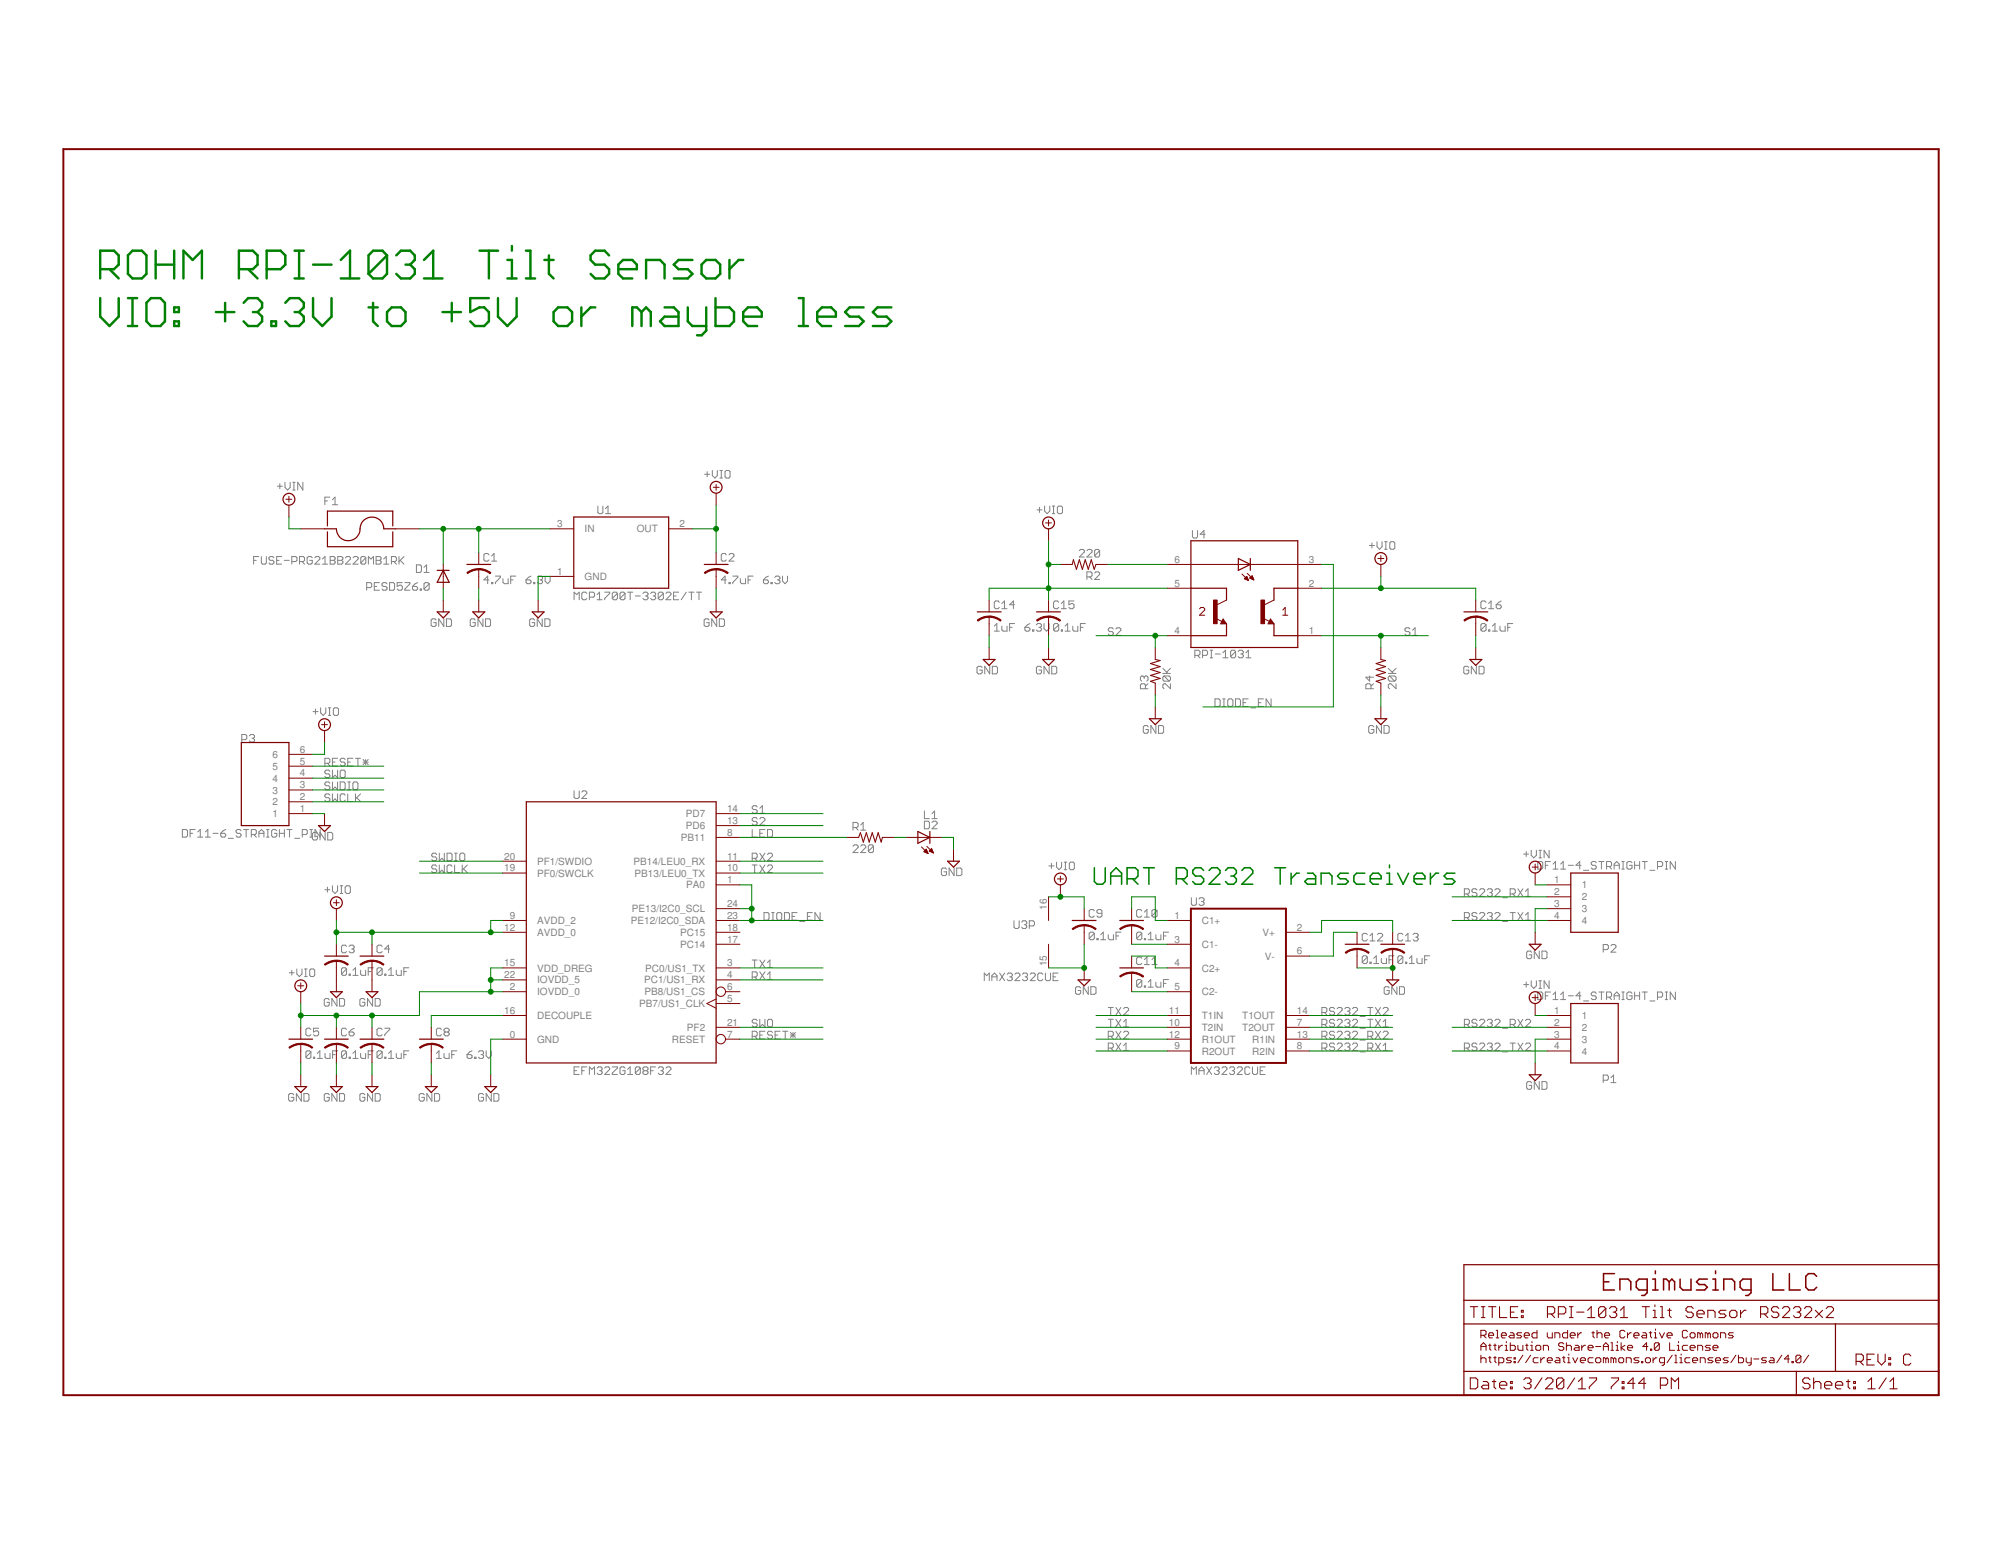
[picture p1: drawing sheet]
<svg xmlns="http://www.w3.org/2000/svg" width="279mm" height="216mm" viewBox="0 0 279 216" stroke-linecap="round" stroke-linejoin="round" font-family="sans-serif">
<defs><g id="words">
<g font-size="1.4" fill="#808080">
<text x="77.8" y="73.6">3</text>
<text x="81.6" y="74.4">IN</text>
<text x="88.9" y="74.4">OUT</text>
<text x="94.9" y="73.6">2</text>
<text x="77.8" y="80.3">1</text>
<text x="81.6" y="81">GND</text>
<text x="164" y="78.6">6</text>
<text x="164" y="81.9">5</text>
<text x="182.7" y="81.9">2</text>
<text x="182.7" y="78.6">3</text>
<text x="164" y="88.5">4</text>
<text x="182.7" y="88.5">1</text>
<text x="38" y="107.5">5</text>
<text x="38" y="105.8">6</text>
<text x="41.9" y="106.8">5</text>
<text x="41.9" y="105.1">6</text>
<text x="38" y="112.5">2</text>
<text x="38" y="110.8">3</text>
<text x="38" y="109.2">4</text>
<text x="41.9" y="113.4">1</text>
<text x="41.9" y="111.7">2</text>
<text x="41.9" y="110.1">3</text>
<text x="41.9" y="108.4">4</text>
<text x="101.5" y="113.4">14</text>
<text x="38" y="114.1">1</text>
<text x="95.1" y="117.4">PB11</text>
<text x="95.8" y="115.8">PD6</text>
<text x="95.8" y="114.1">PD7</text>
<text x="101.5" y="116.7">8</text>
<text x="101.5" y="115.1">13</text>
<text x="70.4" y="121.7">19</text>
<text x="70.4" y="120">20</text>
<text x="75" y="122.4">PF0/SWCLK</text>
<text x="75" y="120.8">PF1/SWDIO</text>
<text x="88.5" y="120.8">PB14/LEU0_RX</text>
<text x="88.6" y="122.4">PB13/LEU0_TX</text>
<text x="95.8" y="124.1">PA0</text>
<text x="101.5" y="123.3">1</text>
<text x="101.5" y="121.7">10</text>
<text x="101.5" y="120">11</text>
<text x="217" y="123.3">1</text>
<text x="217" y="125">2</text>
<text x="220.9" y="124.1">1</text>
<text x="220.9" y="125.7">2</text>
<text x="70.4" y="130">12</text>
<text x="71.2" y="128.3">9</text>
<text x="75" y="130.7">AVDD_0</text>
<text x="75" y="129">AVDD_2</text>
<text x="88.1" y="129">PE12/I2C0_SDA</text>
<text x="88.2" y="127.4">PE13/I2C0_SCL</text>
<text x="95" y="130.7">PC15</text>
<text x="101.5" y="131.6">17</text>
<text x="101.5" y="130">18</text>
<text x="101.5" y="128.3">23</text>
<text x="101.5" y="126.7">24</text>
<text x="146.2" y="127" transform="rotate(-90 146.2 127)">16</text>
<text x="164" y="128.3">1</text>
<text x="164" y="131.6">3</text>
<text x="167.8" y="129">C1+</text>
<text x="176.3" y="130.7">V+</text>
<text x="181.1" y="130">2</text>
<text x="217" y="126.7">3</text>
<text x="217" y="128.3">4</text>
<text x="220.9" y="127.4">3</text>
<text x="220.9" y="129">4</text>
<text x="70.4" y="136.6">22</text>
<text x="70.4" y="134.9">15</text>
<text x="75" y="137.3">IOVDD_5</text>
<text x="75" y="135.7">VDD_DREG</text>
<text x="89.9" y="137.3">PC1/US1_RX</text>
<text x="90.1" y="135.7">PC0/US1_TX</text>
<text x="95" y="132.4">PC14</text>
<text x="101.5" y="134.9">3</text>
<text x="101.5" y="136.6">4</text>
<text x="146.2" y="134.9" transform="rotate(-90 146.2 134.9)">15</text>
<text x="164" y="134.9">4</text>
<text x="167.8" y="132.4">C1-</text>
<text x="167.8" y="135.7">C2+</text>
<text x="176.6" y="134">V-</text>
<text x="181.1" y="133.3">6</text>
<text x="70.4" y="141.6">16</text>
<text x="71.2" y="138.3">2</text>
<text x="75" y="142.3">DECOUPLE</text>
<text x="75" y="139">IOVDD_0</text>
<text x="89.2" y="140.6">PB7/US1_CLK</text>
<text x="90" y="139">PB8/US1_CS</text>
<text x="95.9" y="144">PF2</text>
<text x="101.5" y="139.9">5</text>
<text x="101.5" y="138.3">6</text>
<text x="101.5" y="143.2">21</text>
<text x="163.2" y="141.6">11</text>
<text x="163.2" y="143.2">10</text>
<text x="164" y="138.3">5</text>
<text x="167.8" y="139">C2-</text>
<text x="167.8" y="142.3">T1IN</text>
<text x="167.8" y="144">T2IN</text>
<text x="173.5" y="142.3">T1OUT</text>
<text x="173.5" y="144">T2OUT</text>
<text x="181.1" y="141.6">14</text>
<text x="181.1" y="143.2">7</text>
<text x="217" y="141.6">1</text>
<text x="217" y="143.2">2</text>
<text x="220.9" y="142.3">1</text>
<text x="220.9" y="144">2</text>
<text x="71.2" y="144.9">0</text>
<text x="75" y="145.6">GND</text>
<text x="93.8" y="145.6">RESET</text>
<text x="101.5" y="144.9">7</text>
<text x="163.2" y="144.9">12</text>
<text x="164" y="146.5">9</text>
<text x="167.8" y="145.6">R1OUT</text>
<text x="167.8" y="147.3">R2OUT</text>
<text x="174.9" y="145.6">R1IN</text>
<text x="174.9" y="147.3">R2IN</text>
<text x="181.1" y="144.9">13</text>
<text x="181.1" y="146.5">8</text>
<text x="217" y="144.9">3</text>
<text x="217" y="146.5">4</text>
<text x="220.9" y="145.6">3</text>
<text x="220.9" y="147.3">4</text>
</g>
</g></defs>
<g fill="none" stroke="#808080" stroke-width=".14">
<path d="M35.4 78.3h.4M36.1 77.7h-.7v1.1M36.5 77.7v.9l.2 .2h.3l.2-.2v-.9M38.2 77.9l-.1-.2h-.4l-.2 .2v.2l.2 .2h.4l.1 .1v.2l-.1 .2h-.4l-.2-.2M38.6 78.3h.4M38.7 67.9h.7M39.1 67.5v.7M39.3 77.7h-.7v1.1h.7M39.7 78.3h.7M39.8 67.4v.7l.4 .3 .3-.3v-.7M40.7 78.4h.6l.2-.1v-.4l-.2-.2h-.6v1.1M40.9 68.4h.3"/>
<path d="M40.9 67.4h.3M41 67.4v1M41.8 78.4h.6l.1-.1v-.4l-.1-.2h-.6v1.1M42.2 78.4l.3 .4M42.3 67.4v1l-.7-1v1M43.6 77.9l-.2-.2h-.3l-.2 .2v.7l.2 .2h.3l.2-.2v-.3h-.4M44 77.9l.1-.2h.4l.2 .2v.2l-.7 .7h.7M45 78.1l.4-.4v1.1M45 78.8h.7M45.4 70h.3M46.1 69.4h-.7v1.1M46.1 77.7h.5l.2 .2v.2l-.2 .2 .2 .1v.2l-.2 .2h-.5z"/>
<path d="M46.1 78.3h.5M46.4 69.8l.4-.4v1.1M46.4 70.5h.7M47.2 77.7h.5l.2 .2v.2l-.2 .2 .2 .1v.2l-.2 .2h-.5zM47.2 78.3h.5M48.2 77.9l.2-.2h.4l.1 .2v.2l-.7 .7h.7M49.3 77.9l.2-.2h.3l.2 .2v.2l-.7 .7h.7M51.1 77.9l-.2-.2h-.4l-.1 .2v.7M51.1 77.9v.7l-.2 .2h-.4l-.1-.2M51.1 77.9l-.7 .7M51.4 78.8v-1.1l.4 .4 .4-.4v1.1M52.5 77.7h.5l.2 .2v.2l-.2 .2 .2 .1v.2l-.2 .2h-.5z"/>
<path d="M52.5 78.3h.5M53.6 78.8h.7M53.6 78.1l.3-.4v1.1M54.7 78.4h.5l.2-.1v-.4l-.2-.2h-.5v1.1M55 78.4l.4 .4M55.7 77.7v1.1M55.9 78.3l.5 .5M56.4 77.7l-.7 .7M58.1 78.9h.6l.1 .2v.7l-.1 .1h-.6zM59.2 79.9h.7M59.2 79.2l.4-.3v1M68.3 77.5l-.2-.2h-.4l-.1 .2v.7l.1 .2h.4l.2-.2"/>
<path d="M68.6 77.7l.4-.4v1.1M68.6 78.4h.7M83.5 70.7v.9l.2 .1h.3l.2-.1v-.9M84.5 71.7h.8M84.5 71l.4-.3v1M98.4 66.2h.7M98.7 65.9v.7M99.5 65.7v.7l.3 .4 .4-.4v-.7M100.5 66.8h.4M100.5 65.7h.4M100.7 65.7v1.1M101.2 65.9l.2-.2h.4l.1 .2v.7l-.1 .2h-.4l-.2-.2z"/>
<path d="M101.4 77.5l-.2-.2h-.3l-.2 .2v.7l.2 .2h.3l.2-.2M101.8 77.5l.2-.2h.3l.2 .2v.2l-.7 .7h.7M144.8 71.2h.7M145.1 70.8v.8M145.9 70.7v.7l.3 .3 .4-.3v-.7M146.9 71.7h.4M146.9 70.7h.4M147.1 70.7v1M147.6 70.8l.2-.1h.4l.2 .1v.8l-.2 .1h-.4l-.2-.1zM150.7 76.9l.2-.2h.3l.2 .2v.2l-.7 .7h.7M151.8 76.9l.2-.2h.3l.2 .2v.2l-.7 .7h.7M153.5 76.9v.7l-.1 .2h-.4l-.2-.2"/>
<path d="M153.5 76.9l-.1-.2h-.4l-.2 .2v.7M153.5 76.9l-.7 .7M166.5 74.1v.9l.2 .1h.3l.2-.1v-.9M168.3 74.6h-.7l.5-.5v1M191.2 76.2h.7M191.6 75.8v.7M192.3 75.6v.7l.3 .4 .4-.4v-.7M193.3 76.7h.4M193.3 75.6h.4M193.5 75.6v1.1M194.1 75.8l.1-.2h.4l.2 .2v.7l-.2 .2h-.4l-.1-.2zM43.7 99.4h.7"/>
<path d="M44 99v.7M44.8 98.8v.7l.3 .4 .4-.4v-.7M45.8 99.9h.4M45.8 98.8h.4M46 98.8v1.1M46.5 99l.2-.2h.4l.2 .2v.7l-.2 .2h-.4l-.2-.2zM51.2 82.1h.5l.2-.2v-.4l-.2-.1h-.5v1M52.3 81.9h.3M53 81.4h-.7v1h.7M54 81.5l-.1-.1h-.4l-.2 .1v.2l.2 .2h.4l.1 .2v.2l-.1 .1h-.4l-.2-.1M54.4 81.4h.5l.2 .1v.8l-.2 .1h-.5zM56.2 81.4h-.7v.5l.3-.2h.2l.2 .2v.4l-.2 .1h-.4l-.1-.1"/>
<path d="M56.5 81.4h.7v.1l-.7 .8v.1h.7M57.6 81.9h.5l.2 .2v.2l-.2 .1h-.3l-.2-.1zM58.3 81.4l-.3 .1-.4 .4M58.7 82.3h.1v.1h-.1zM59.9 81.5l-.2-.1h-.3l-.2 .1v.8M59.9 81.5v.8l-.2 .1h-.3l-.2-.1M59.9 81.5l-.7 .8M60.9 86.6l-.2-.2h-.3l-.2 .2v.7l.2 .2h.3l.2-.2v-.3h-.4M62 86.4v1.1l-.7-1.1v1.1M62.3 86.4h.6l.1 .2v.7l-.1 .2h-.6zM66.4 86.6l-.2-.2h-.4l-.1 .2v.7l.1 .2h.4l.2-.2v-.3h-.4M67.4 86.4v1.1l-.7-1.1v1.1"/>
<path d="M67.8 86.4h.5l.2 .2v.7l-.2 .2h-.5zM68.3 81h-.7l.5-.5v1M68.6 81.3h.2v.2h-.2zM69.2 80.5h.7v.1l-.7 .7v.2M70.2 80.8v.5l.2 .2h.6v-.7M71.3 81h.3M72 80.5h-.7v1M73.4 81h.6l.1 .2v.1l-.1 .2h-.4l-.2-.2zM74.1 80.5l-.3 .1-.4 .4M74.5 81.3h.2v.2h-.2zM74.7 86.6l-.2-.2h-.4l-.1 .2v.7l.1 .2h.4l.2-.2v-.3h-.4M75 80.6l.2-.1h.4l.2 .1v.2l-.2 .2"/>
<path d="M75.4 81h.2M75.6 81l.2 .2v.1l-.2 .2h-.4l-.2-.2M75.7 86.4v1.1l-.7-1.1v1.1M76.1 86.4h.5l.2 .2v.7l-.2 .2h-.5zM76.1 80.5v.7l.4 .3 .3-.3v-.7M80.2 83.8v-1.1l.3 .3 .4-.3v1.1M81.9 82.9l-.1-.2h-.4l-.2 .2v.7l.2 .2h.4l.1-.2M82.3 83.4h.5l.2-.2v-.3l-.2-.2h-.5v1.1M83.4 83.8h.7M83.4 83l.3-.3v1.1M84.4 82.7h.7v.2l-.7 .7v.2M86.2 82.9v.7l-.2 .2h-.3l-.2-.2"/>
<path d="M86.2 82.9l-.2-.2h-.3l-.2 .2v.7M86.2 82.9l-.7 .7M87.3 82.9l-.2-.2h-.4l-.1 .2v.7M87.3 82.9v.7l-.2 .2h-.4l-.1-.2M87.3 82.9l-.7 .7M87.6 82.7h.7M88 82.7v1.1M88.7 83.2h.7M89.8 82.9l.2-.2h.3l.2 .2v.1l-.2 .2M90.1 83.2h.2M90.3 83.2l.2 .2v.2l-.2 .2h-.3l-.2-.2M90.8 82.9l.2-.2h.4l.1 .2v.1l-.1 .2"/>
<path d="M91.2 83.2h.2M91.4 83.2l.1 .2v.2l-.1 .2h-.4l-.2-.2M92.6 82.9v.7l-.2 .2h-.3l-.2-.2M92.6 82.9l-.2-.2h-.3l-.2 .2v.7M92.6 82.9l-.7 .7M93 82.9l.2-.2h.3l.2 .2v.1l-.7 .8h.7M94 83.2h.4M94.8 82.7h-.8v1.1h.8M95.8 82.7l-.7 1.1M96.2 82.7h.7M96.5 82.7v1.1M97.3 82.7h.7"/>
<path d="M97.6 82.7v1.1M99 86.6l-.2-.2h-.3l-.2 .2v.7l.2 .2h.3l.2-.2v-.3h-.3M100.1 86.4v1.1l-.7-1.1v1.1M100.4 86.4h.6l.2 .2v.7l-.2 .2h-.6zM101.4 81h-.7l.5-.5v1M101.8 81.3h.2v.2h-.2zM102.3 80.5h.7v.1l-.7 .7v.2M103.4 80.8v.5l.2 .2h.5v-.7M104.5 81h.3M105.2 80.5h-.7v1M106.6 81h.5l.2 .2v.1l-.2 .2h-.3l-.2-.2zM107.3 80.5l-.4 .1-.3 .4"/>
<path d="M107.7 81.3h.1v.2h-.1zM108.2 80.6l.2-.1h.3l.2 .1v.2l-.2 .2M108.5 81h.2M108.7 81l.2 .2v.1l-.2 .2h-.3l-.2-.2M109.3 80.5v.7l.3 .3 .4-.3v-.7M137.1 93.2l-.2-.2h-.3l-.2 .2v.7l.2 .2h.3l.2-.2v-.3h-.3M138.2 93v1.1l-.7-1.1v1.1M138.6 93h.5l.2 .2v.7l-.2 .2h-.5zM138.8 88.1h.7M138.8 87.4l.4-.3v1M139.5 84.1l-.1-.2h-.4l-.2 .2v.7l.2 .2h.4l.1-.2M139.9 87.4v.6l.2 .1h.5v-.7"/>
<path d="M139.9 85h.7M139.9 84.3l.4-.4v1.1M141 87.6h.3M141.7 87.1h-.7v1M141.7 84.5h-.7l.5-.6v1.1M143.1 87.6h.5l.2 .2v.2l-.2 .1h-.3l-.2-.1zM143.8 87.1l-.7 .5M144.2 88h.2v.1h-.2zM144.7 87.3l.2-.2h.3l.2 .2v.1l-.2 .2M145.1 87.6h.1M145.2 87.6l.2 .2v.2l-.2 .1h-.3l-.2-.1M145.4 93.2l-.2-.2h-.3l-.2 .2v.7l.2 .2h.3l.2-.2v-.3h-.3"/>
<path d="M145.8 87.1v.7l.3 .3 .4-.3v-.7M146.5 93v1.1l-.7-1.1v1.1M146.9 93h.5l.2 .2v.7l-.2 .2h-.5zM147.8 84.1l-.2-.2h-.3l-.2 .2v.7l.2 .2h.3l.2-.2M147.8 87.3l-.2-.2h-.3l-.2 .2v.7M147.8 87.3v.7l-.2 .1h-.3l-.2-.1M147.8 87.3l-.7 .7M148.2 88h.2v.1h-.2zM148.2 85h.7M148.2 84.3l.3-.4v1.1M148.7 88.1h.7M148.7 87.4l.4-.3v1"/>
<path d="M149.8 87.4v.6l.2 .1h.5v-.7M150 83.9h-.8v.6l.4-.2h.2l.2 .2v.3l-.2 .2h-.4l-.2-.2M150.9 87.6h.3M151.6 87.1h-.7v1M151.8 80.6h.5l.2-.2v-.4l-.2-.1h-.5v1M152.1 80.6l.4 .3M152.8 80l.2-.1h.4l.1 .1v.2l-.7 .7h.7M155.4 87.8l-.1-.1h-.4l-.2 .1v.2l.2 .2h.4l.1 .2v.1l-.1 .2h-.4l-.2-.2M155.8 87.8l.2-.1h.3l.2 .1v.2l-.7 .7h.7M159.8 94.6l-.2-.2h-.2l-.2 .2v.3l.2 .2M159.8 94.6l.1-.2h.2l.2 .2v.3l-.2 .2M159.8 94.6v.2"/>
<path d="M159.9 96.2v-.5l-.1-.2h-.4l-.2 .2v.5h1.1M160.3 95.5l-.4 .3M162.4 94h1M162.4 93.3l.7 .7M162.5 94.4h.7l.2 .2v.3l-.2 .2M162.5 94.4l-.1 .2v.3l.1 .2h.7M162.5 94.4l.7 .7M163.4 95.5v.7l-.7-.7h-.2l-.1 .2v.3l.1 .2M163.4 93.3l-.5 .6M166.8 91.5h.6l.2-.2v-.3l-.2-.2h-.6v1.1M167.2 91.5l.4 .4M167.9 91.5h.5l.2-.2v-.3l-.2-.2h-.5v1.1"/>
<path d="M169 90.8h.3M169 91.9h.3M169.1 90.8v1.1M169.7 97.6h.5l.2 .2v.7l-.2 .2h-.5zM169.7 91.3h.7M170.7 98.7h.4M170.7 97.6h.4M170.8 91.9h.7M170.8 91.2l.3-.4v1.1M170.9 97.6v1.1M171.4 97.8l.2-.2h.4l.1 .2v.7l-.1 .2h-.4l-.2-.2zM172.5 97.6h.5l.2 .2v.7l-.2 .2h-.5z"/>
<path d="M172.5 91l-.1-.2h-.4l-.2 .2v.7M172.5 91v.7l-.1 .2h-.4l-.2-.2M172.5 91l-.7 .7M172.9 91l.2-.2h.3l.2 .2v.2l-.2 .1M173.2 91.3h.2M173.4 91.3l.2 .2v.2l-.2 .2h-.3l-.2-.2M173.6 98.1h.3M174 91.9h.7M174 91.2l.3-.4v1.1M174.3 97.6h-.7v1.1h.7M174.6 98.8h.7M175.7 98.1h.4"/>
<path d="M176.4 97.6h-.7v1.1h.7M177.5 97.6v1.1l-.7-1.1v1.1M191.2 94.4v.7l-.5-.5h1.1M191.4 96.2v-.5l-.2-.2h-.3l-.2 .2v.5h1.1M191.8 95.5l-.4 .3M193.8 94h1.1M193.8 93.3l.8 .7M194 94.4l-.2 .2v.3l.2 .2h.7M194 94.4h.7l.2 .2v.3l-.2 .2M194 94.4l.7 .7M194.9 95.5v.7l-.7-.7h-.2l-.2 .2v.3l.2 .2M194.9 93.3l-.5 .6"/>
<path d="M196.9 87.8l-.2-.1h-.4l-.1 .1v.2l.1 .2h.4l.2 .2v.1l-.2 .2h-.4l-.1-.2M197.2 88.7h.8M197.2 88l.4-.3v1M205.1 93.2l-.2-.2h-.3l-.2 .2v.7l.2 .2h.3l.2-.2v-.3h-.4M206.1 93v1.1l-.7-1.1v1.1M206.5 93h.6l.1 .2v.7l-.1 .2h-.6zM207.5 84.1l-.2-.2h-.4l-.1 .2v.7l.1 .2h.4l.2-.2M207.5 87.3l-.2-.2h-.4l-.1 .2v.7M207.5 87.3v.7l-.2 .1h-.4l-.1-.1M207.5 87.3l-.7 .7M207.9 88h.1v.1h-.1zM207.9 85h.7"/>
<path d="M207.9 84.3l.3-.4v1.1M208.4 88.1h.7M208.4 87.4l.3-.3v1M208.9 84.5h.5l.2 .1v.2l-.2 .2h-.3l-.2-.2zM209.4 87.4v.6l.2 .1h.6v-.7M209.6 83.9l-.7 .6M210.5 87.6h.4M211.2 87.1h-.7v1M25.5 115.8h.5l.2 .2v.7l-.2 .2h-.5zM26.5 116.4h.4M27.2 115.8h-.7v1.1M27.6 116.9h.7"/>
<path d="M27.6 116.2l.4-.4v1.1M28.7 116.9h.7M28.7 116.2l.3-.4v1.1M29.7 116.4h.8M30.8 116.4h.5l.2 .1v.2l-.2 .2h-.3l-.2-.2zM31.5 115.8l-.3 .2-.4 .4M31.9 117.1h.7M33.7 116l-.2-.2h-.4l-.1 .2v.2l.1 .2h.4l.2 .1v.2l-.2 .2h-.4l-.1-.2M33.8 103.3h.5l.2-.2v-.3l-.2-.2h-.5v1M34 115.8h.7M34.4 115.8v1.1M34.8 102.8l.2-.2h.3l.2 .2v.1l-.2 .2"/>
<path d="M35.1 116.5h.5l.2-.1v-.4l-.2-.2h-.5v1.1M35.2 103.1h.1M35.3 103.1l.2 .2v.2l-.2 .1h-.3l-.2-.1M35.4 116.5l.4 .4M36.2 116.4h.7M36.2 116.9v-.7l.3-.4 .4 .4v.7M37.2 116.9h.4M37.2 115.8h.4M37.4 115.8v1.1M38.7 116l-.2-.2h-.4l-.2 .2v.7l.2 .2h.4l.2-.2v-.3h-.4M39 116.4h.7M39 115.8v1.1"/>
<path d="M39.7 115.8v1.1M40.1 115.8h.7M40.4 115.8v1.1M41.1 117.1h.7M42.2 116.5h.5l.2-.1v-.4l-.2-.2h-.5v1.1M43.3 116.9h.3M43.3 115.8h.3M43.5 115.8v1.1M44.3 116.4l-.1-.2h-.4l-.2 .2v.7l.2 .2h.4l.1-.2v-.3h-.3M44.7 115.8v1.1l-.7-1.1v1.1M45.4 106.6h.5l.2-.2v-.3l-.2-.2h-.5v1.1M45.4 116.2v1.1l-.7-1.1v1.1"/>
<path d="M45.7 106.6l.4 .4M45.8 116.2h.5l.2 .2v.7l-.2 .2h-.5zM46.1 107.7l-.2-.2h-.4l-.1 .2v.2l.1 .2h.4l.2 .2v.1l-.2 .2h-.4l-.1-.2M46.1 109.4l-.2-.2h-.4l-.1 .2v.2l.1 .1h.4l.2 .2v.2l-.2 .2h-.4l-.1-.2M46.1 111l-.2-.1h-.4l-.1 .1v.2l.1 .2h.4l.2 .2v.1l-.2 .2h-.4l-.1-.2M46.4 107.5v1.1l.4-.3 .3 .3v-1.1M46.4 109.2v1.1l.4-.4 .3 .4v-1.1M46.4 110.9v1l.4-.3 .3 .3v-1M46.4 106.4h.4M47.1 105.9h-.7v1.1h.7M47.5 107.7l.2-.2h.3l.2 .2v.7l-.2 .2h-.3l-.2-.2zM47.5 109.2h.5l.2 .2v.7l-.2 .2h-.5z"/>
<path d="M48.2 106.1l-.2-.2h-.3l-.2 .2v.2l.2 .1h.3l.2 .2v.2l-.2 .2h-.3l-.2-.2M48.2 111l-.2-.1h-.3l-.2 .1v.7l.2 .2h.3l.2-.2M48.6 106.4h.3M48.6 110.9v1h.7M48.6 109.2h.3M48.6 110.3h.3M48.7 109.2v1.1M49.3 105.9h-.7v1.1h.7M49.4 109.2h.4l.2 .2v.7l-.2 .2h-.4l-.1-.2v-.7zM49.6 110.9v1M49.6 105.9h.7M49.8 111.4l.5 .5"/>
<path d="M50 105.9v1.1M50.3 110.9l-.7 .7M50.7 106.4h.7M50.7 106.1l.7 .7M51.1 106.1v.7M51.4 106.1l-.7 .7M61 119.3l-.2-.2h-.3l-.2 .2v.2l.2 .2h.3l.2 .2v.1l-.2 .2h-.3l-.2-.2M61.3 119.1v1.1l.4-.3 .3 .3v-1.1M62.4 119.1h.5l.2 .2v.7l-.2 .2h-.5zM63.5 119.1h.3M63.6 119.1v1.1M64.4 119.1h.3l.2 .2v.7l-.2 .2h-.3l-.2-.2v-.7z"/>
<path d="M80.2 110.4v.9l.1 .2h.4l.2-.2v-.9M81.2 110.6l.2-.2h.4l.1 .2v.2l-.7 .7h.7M105 115.8v1.1h.7M105 119.9h.6l.1-.2v-.4l-.1-.2h-.6v1.1M105.4 119.9l.3 .3M105.7 112.7l-.1-.2h-.4l-.2 .2v.2l.2 .2h.4l.1 .1v.2l-.1 .2h-.4l-.2-.2M105.7 114.4l-.1-.2h-.4l-.2 .2v.1l.2 .2h.4l.1 .2v.2l-.1 .1h-.4l-.2-.1M106.1 116.4h.3M106.1 119.1l.7 1.1M106.1 114.4l.2-.2h.3l.2 .2v.1l-.7 .7h.7M106.1 113.6h.7M106.1 112.9l.3-.4v1.1"/>
<path d="M106.8 115.8h-.7v1.1h.7M106.8 119.1l-.7 1.1M107.2 115.8h.5l.2 .2v.7l-.2 .2h-.5zM107.2 119.3l.1-.2h.4l.2 .2v.2l-.7 .7h.7M119.1 118.2l.2-.2h.3l.2 .2v.1l-.7 .8h.7M119.1 115.6h.5l.2-.2v-.4l-.2-.1h-.5v1M119.5 115.6l.3 .3M120.2 118.2l.2-.2h.3l.2 .2v.1l-.7 .8h.7M120.2 115.2l.3-.3v1M120.2 115.9h.7M122 118.2v.7l-.2 .2h-.4l-.2-.2M122 118.2l-.2-.2h-.4l-.2 .2v.7"/>
<path d="M122 118.2l-.8 .7M129.1 113.3v1h.7M129.1 114.7h.5l.2 .2v.7l-.2 .1h-.5zM130.1 114.3h.8M130.1 113.6l.4-.3v1M130.1 114.9l.2-.2h.4l.2 .2v.1l-.8 .7h.8M160.3 101.5l-.1-.2h-.4l-.2 .2v.7l.2 .2h.4l.1-.2v-.3h-.3M161.4 101.3v1.1l-.7-1.1v1.1M161.8 101.3h.5l.2 .2v.7l-.2 .2h-.5zM191.8 101.5l-.2-.2h-.3l-.2 .2v.7l.2 .2h.3l.2-.2v-.3h-.3M192.9 101.3v1.1l-.7-1.1v1.1M193.3 101.3h.5l.2 .2v.7l-.2 .2h-.5z"/>
<path d="M212.7 119.3h.7M213.1 118.9v.7M213.8 118.7v.7l.4 .4 .3-.4v-.7M214.9 119.8h.3M214.9 118.7h.3M215.1 118.7v1.1M216.3 118.7v1.1l-.7-1.1v1.1M40.4 135.8h.7M40.7 135.5v.7M41.4 135.3v.7l.4 .4 .4-.4v-.7M42.5 136.4h.4M42.5 135.3h.4"/>
<path d="M42.7 135.3v1.1M43.2 135.5l.2-.2h.4l.1 .2v.7l-.1 .2h-.4l-.2-.2zM45.4 124.2h.7M45.7 123.9v.7M46 139.6l-.2-.2h-.4l-.1 .2v.7l.1 .2h.4l.2-.2v-.3h-.4M46.4 123.7v.7l.4 .4 .3-.4v-.7M47.1 139.4v1.1l-.8-1.1v1.1M47.4 139.4h.5l.2 .2v.7l-.2 .2h-.5zM47.5 124.8h.4M47.5 123.7h.4M47.7 123.7v1.1M48.2 123.9l.2-.2h.3l.2 .2v.7l-.2 .2h-.3l-.2-.2z"/>
<path d="M48.4 132.2l-.2-.2h-.3l-.2 .2v.7l.2 .2h.3l.2-.2M48.4 135.3l-.2-.2h-.3l-.2 .2v.7M48.4 135.3v.7l-.2 .2h-.3l-.2-.2M48.4 135.3l-.7 .7M48.7 136h.2v.2h-.2zM48.7 132.2l.2-.2h.4l.1 .2v.2l-.1 .1M49.1 132.5h.2M49.3 135.5l.3-.4v1.1M49.3 136.2h.7M49.3 132.5l.1 .2v.2l-.1 .2h-.4l-.2-.2M50.4 135.5v.5l.1 .2h.6v-.7M50.9 139.6l-.1-.2h-.4l-.2 .2v.7l.2 .2h.4l.1-.2v-.3h-.3"/>
<path d="M51.4 135.7h.4M52 139.4v1.1l-.7-1.1v1.1M52.1 135.1h-.7v1.1M52.4 139.4h.5l.2 .2v.7l-.2 .2h-.5zM53.4 132.2l-.2-.2h-.4l-.2 .2v.7l.2 .2h.4l.2-.2M53.4 135.3l-.2-.2h-.4l-.2 .2v.7M53.4 135.3v.7l-.2 .2h-.4l-.2-.2M53.4 135.3l-.8 .7M53.7 136h.2v.2h-.2zM54.3 135.5l.3-.4v1.1M54.3 136.2h.7M54.4 132.5h-.7l.6-.5v1.1"/>
<path d="M55.3 135.5v.5l.2 .2h.5v-.7M56.4 135.7h.3M57.1 135.1h-.7v1.1M61 121l-.2-.2h-.3l-.2 .2v.2l.2 .1h.3l.2 .2v.2l-.2 .2h-.3l-.2-.2M61.3 120.8v1.1l.4-.4 .3 .4v-1.1M63.1 121l-.2-.2h-.3l-.2 .2v.7l.2 .2h.3l.2-.2M63.5 120.8v1.1h.7M63.5 120.2h.3M64.5 120.8v1.1M64.7 121.3l.6 .6M65.3 120.8l-.8 .7M105 136.4h.6l.1-.2v-.3l-.1-.2h-.6v1.1"/>
<path d="M105 120.8h.7M105 134.1h.7M105.4 120.8v1.1M105.4 134.1v1M105.4 136.4l.3 .4M106.1 134.1l.7 1M106.1 135.7l.7 1.1M106.1 120.8l.7 1.1M106.7 127.4h.5l.2 .2v.7l-.2 .2h-.5zM106.8 134.1l-.7 1M106.8 135.7l-.7 1.1M106.8 120.8l-.7 1.1"/>
<path d="M107.2 121l.1-.2h.4l.2 .2v.2l-.7 .7h.7M107.2 134.4l.3-.3v1M107.2 136.1l.3-.4v1.1M107.2 135.1h.7M107.2 136.8h.7M107.7 127.4h.4M107.7 128.5h.4M107.9 127.4v1.1M108.6 127.4h.4l.2 .2v.7l-.2 .2h-.4l-.1-.2v-.7zM109.5 127.4h.6l.1 .2v.7l-.1 .2h-.6zM110.6 128h.4M111.3 127.4h-.7v1.1h.7"/>
<path d="M111.7 128.7h.7M112.7 128h.4M113.4 127.4h-.7v1.1h.7M114.5 127.4v1.1l-.7-1.1v1.1M132.2 121.4l-.2-.2h-.4l-.2 .2v.7l.2 .2h.4l.2-.2v-.3h-.4M133.2 121.2v1.1l-.7-1.1v1.1M133.6 121.2h.5l.2 .2v.7l-.2 .2h-.5zM137.4 136.9v-1l.4 .3 .3-.3v1M138.5 136.9v-.7l.4-.3 .3 .3v.7M138.5 136.4h.7M139.6 135.9l.7 1M140.3 135.9l-.7 1"/>
<path d="M140.6 136.1l.2-.2h.4l.2 .2v.1l-.2 .2M141 136.4h.2M141.2 136.4l.2 .2v.2l-.2 .1h-.4l-.2-.1M141.6 128.6v.9l.2 .2h.3l.2-.2v-.9M141.7 136.1l.2-.2h.3l.2 .2v.1l-.7 .7h.7M142.7 128.8l.1-.2h.4l.2 .2v.1l-.2 .2M142.8 136.1l.1-.2h.4l.2 .2v.1l-.2 .2M143 129.1h.2M143.1 136.4h.2M143.2 129.1l.2 .2v.2l-.2 .2h-.4l-.1-.2M143.3 136.4l.2 .2v.2l-.2 .1h-.4l-.1-.1M143.7 129.3h.6l.1-.2v-.3l-.1-.2h-.6v1.1"/>
<path d="M143.8 136.1l.2-.2h.4l.1 .2v.1l-.7 .7h.7M145.6 136.1l-.2-.2h-.3l-.2 .2v.7l.2 .1h.3l.2-.1M146 135.9v.9l.2 .1h.3l.2-.1v-.9M146.5 120.9h.7M146.8 120.6v.7M147 136.4h.4M147.5 120.4v.7l.4 .4 .3-.4v-.7M147.7 135.9h-.7v1h.7M148.6 121.5h.3M148.6 120.4h.3M148.8 120.4v1.1M149.3 120.6l.2-.2h.3l.2 .2v.7l-.2 .2h-.3l-.2-.2z"/>
<path d="M150.9 138l-.2-.2h-.3l-.2 .2v.7l.2 .2h.3l.2-.2v-.4h-.4M152 137.8v1.1l-.7-1.1v1.1M152.3 137.8h.5l.2 .2v.7l-.2 .2h-.5zM152.8 127.2l-.2-.2h-.3l-.2 .2v.7l.2 .2h.3l.2-.2M152.8 130.3l-.2-.1h-.3l-.2 .1v.8M152.8 130.3v.8l-.2 .1h-.3l-.2-.1M152.8 130.3l-.7 .8M153.2 131.1h.1v.1h-.1zM153.7 131.2h.7M153.7 130.5l.4-.3v1M153.9 127.6h-.6l-.1-.2v-.2l.1-.2h.4l.2 .2v.7l-.2 .2h-.4l-.1-.2M154.7 130.5v.6l.2 .1h.6v-.7"/>
<path d="M155.8 130.7h.4M156.5 130.2h-.7v1M159.4 130.3l-.1-.1h-.4l-.2 .1v.8M159.4 130.3v.8l-.1 .1h-.4l-.2-.1M159.4 127.2l-.1-.2h-.4l-.2 .2v.7l.2 .2h.4l.1-.2M159.4 133.8l-.1-.2h-.4l-.2 .2v.7l.2 .2h.4l.1-.2M159.4 137l-.1-.2h-.4l-.2 .2v.7M159.4 137v.7l-.1 .2h-.4l-.2-.2M159.4 130.3l-.7 .8M159.4 137l-.7 .7M159.8 131.1h.2v.1h-.2zM159.8 137.7h.2v.2h-.2z"/>
<path d="M159.8 128.1h.7M159.8 127.4l.3-.4v1.1M159.8 134l.3-.4v1.1M159.8 134.7h.7M160.3 131.2h.7M160.3 130.5l.4-.3v1M160.3 137.2l.4-.4v1.1M160.3 137.9h.7M160.8 134.7h.8M160.8 134l.4-.4v1.1M161.4 130.5v.6l.2 .1h.5v-.7M161.4 137.2v.5l.2 .2h.5v-.7"/>
<path d="M161.6 127.2l-.2-.2h-.4l-.2 .2v.7M161.6 127.2v.7l-.2 .2h-.4l-.2-.2M161.6 127.2l-.8 .7M162.5 130.7h.3M162.5 137.3h.3M163.2 130.2h-.7v1M163.2 136.8h-.7v1.1M166.3 125.4v.9l.2 .1h.4l.1-.1v-.9M167.4 125.5l.2-.1h.3l.2 .1v.2l-.2 .2M167.8 125.9h.1M167.9 125.9l.2 .2v.2l-.2 .1h-.3l-.2-.1M190.9 130.5l-.2-.2h-.3l-.2 .2v.7l.2 .2h.3l.2-.2"/>
<path d="M190.9 133.7l-.2-.2h-.3l-.2 .2v.7M190.9 133.7v.7l-.2 .2h-.3l-.2-.2M190.9 133.7l-.7 .7M191.3 134.4h.2v.2h-.2zM191.3 131.4h.7M191.3 130.7l.3-.4v1.1M191.8 134.6h.7M191.8 133.8l.4-.3v1.1M192.3 130.5l.2-.2h.4l.2 .2v.2l-.8 .7h.8M192.9 133.8v.6l.2 .2h.5v-.8M194 134h.3M194 138l-.2-.2h-.4l-.1 .2v.7l.1 .2h.4l.2-.2v-.4h-.4"/>
<path d="M194.6 133.5h-.6v1.1M195.1 137.8v1.1l-.8-1.1v1.1M195.4 137.8h.5l.2 .2v.7l-.2 .2h-.5zM195.9 133.7l-.2-.2h-.4l-.1 .2v.7M195.9 133.7v.7l-.2 .2h-.4l-.1-.2M195.9 130.5l-.2-.2h-.4l-.1 .2v.7l.1 .2h.4l.2-.2M195.9 133.7l-.7 .7M196.3 134.4h.1v.2h-.1zM196.3 131.4h.7M196.3 130.7l.3-.4v1.1M196.8 134.6h.7M196.8 133.8l.3-.3v1.1"/>
<path d="M197.3 130.5l.2-.2h.3l.2 .2v.2l-.2 .2M197.7 130.9h.1M197.8 133.8v.6l.2 .2h.6v-.8M197.8 130.9l.2 .1v.2l-.2 .2h-.3l-.2-.2M198.9 134h.4M199.6 133.5h-.7v1.1M204.5 124.8h.5l.2-.1v-.4l-.2-.2h-.5v1.1M204.5 128.1h.5l.2-.1v-.4l-.2-.2h-.5v1.1M204.8 128.1l.4 .4M204.8 124.8l.4 .4M206.2 124.3l-.1-.2h-.4l-.2 .2v.2l.2 .2h.4l.1 .1v.2l-.1 .2h-.4l-.2-.2M206.2 127.6l-.1-.2h-.4l-.2 .2v.2l.2 .2h.4l.1 .1v.2l-.1 .2h-.4l-.2-.2"/>
<path d="M206.6 124.3l.2-.2h.3l.2 .2v.2l-.7 .7h.7M206.6 127.6l.2-.2h.3l.2 .2v.2l-.7 .7h.7M207.7 124.3l.1-.2h.4l.2 .2v.2l-.2 .2M207.7 127.6l.1-.2h.4l.2 .2v.2l-.2 .2M208 124.7h.2M208 128h.2M208.2 124.7l.2 .1v.2l-.2 .2h-.4l-.1-.2M208.2 128l.2 .1v.2l-.2 .2h-.4l-.1-.2M208.7 124.3l.2-.2h.4l.1 .2v.2l-.7 .7h.7M208.7 127.6l.2-.2h.4l.1 .2v.2l-.7 .7h.7M209.8 125.4h.7M209.8 128.7h.7"/>
<path d="M210.9 124.8h.5l.2-.1v-.4l-.2-.2h-.5v1.1M210.9 127.4h.7M211.2 127.4v1.1M211.2 124.8l.4 .4M211.9 124.1l.7 1.1M211.9 127.4l.7 1.1M212.6 124.1l-.7 1.1M212.6 127.4l-.7 1.1M212.7 137.5h.7M213 125.2h.7M213 124.5l.4-.4v1.1M213 127.8l.4-.4v1.1"/>
<path d="M213 128.5h.7M213.1 137.1v.8M213.8 137v.7l.4 .3 .3-.3v-.7M213.9 133l-.2-.2h-.4l-.1 .2v.7l.1 .2h.4l.2-.2v-.4h-.4M214.7 120.3h.5l.2 .2v.7l-.2 .2h-.5zM214.7 138.5h.5l.2 .2v.7l-.2 .2h-.5zM214.9 138h.3M214.9 137h.3M214.9 132.8v1.1l-.7-1.1v1.1M215.1 137v1M215.3 132.8h.5l.2 .2v.7l-.2 .2h-.5zM215.8 120.8h.3"/>
<path d="M215.8 139.1h.3M216.3 137v1l-.7-1v1M216.5 120.3h-.7v1.1M216.5 138.5h-.7v1.1M216.9 121.4h.7M216.9 120.7l.3-.4v1.1M216.9 138.9l.3-.4v1.1M216.9 139.6h.7M217.9 121.4h.7M217.9 120.7l.4-.4v1.1M217.9 138.9l.4-.4v1.1M217.9 139.6h.7"/>
<path d="M219 120.8h.7M219 139.1h.7M220.7 120.8h-.7l.6-.5v1.1M220.7 139.1h-.7l.6-.6v1.1M221.1 121.5h.7M221.1 139.8h.7M222.9 138.7l-.2-.2h-.3l-.2 .2v.2l.2 .2h.3l.2 .2v.1l-.2 .2h-.3l-.2-.2M222.9 120.5l-.2-.2h-.3l-.2 .2v.2l.2 .1h.3l.2 .2v.2l-.2 .2h-.3l-.2-.2M223.2 120.3h.8M223.2 138.5h.8M223.6 120.3v1.1M223.6 138.5v1.1"/>
<path d="M223.9 132.6h.5l.2-.2v-.3l-.2-.2h-.5v1.1M224.3 121h.6l.1-.2v-.3l-.1-.2h-.6v1.1M224.3 139.3h.6l.1-.2v-.4l-.1-.2h-.6v1.1M224.7 121l.3 .4M224.7 139.3l.3 .3M224.9 132.1l.2-.2h.4l.1 .2v.2l-.7 .7h.7M225.4 120.8h.7M225.4 121.4v-.7l.3-.4 .4 .4v.7M225.4 139.6v-.7l.3-.4 .4 .4v.7M225.4 139.1h.7M226.5 121.4h.3M226.5 120.3h.3"/>
<path d="M226.5 139.6h.3M226.5 138.5h.3M226.6 120.3v1.1M226.6 138.5v1.1M227.9 120.5l-.2-.2h-.3l-.2 .2v.7l.2 .2h.3l.2-.2v-.4h-.4M227.9 138.7l-.2-.2h-.3l-.2 .2v.7l.2 .2h.3l.2-.2v-.3h-.4M228.2 120.8h.7M228.2 120.3v1.1M228.2 138.5v1.1M228.2 139.1h.7M228.9 120.3v1.1M228.9 138.5v1.1"/>
<path d="M229.3 120.3h.7M229.3 138.5h.7M229.7 120.3v1.1M229.7 138.5v1.1M230.4 121.5h.7M230.4 139.8h.7M231.4 121h.6l.2-.2v-.3l-.2-.2h-.6v1.1M231.4 139.3h.6l.2-.2v-.4l-.2-.2h-.6v1.1M232.5 121.4h.4M232.5 120.3h.4M232.5 139.6h.4M232.5 138.5h.4"/>
<path d="M232.7 120.3v1.1M232.7 138.5v1.1M233.9 120.3v1.1l-.7-1.1v1.1M233.9 138.5v1.1l-.7-1.1v1.1M41 152.9l-.2-.2h-.3l-.2 .2v.7l.2 .2h.3l.2-.2v-.4h-.3M42.1 152.7v1.1l-.7-1.1v1.1M42.4 152.7h.6l.1 .2v.7l-.1 .2h-.6zM43.4 146.9v.7l-.2 .2h-.3l-.2-.2M43.4 146.9l-.2-.2h-.3l-.2 .2v.7M43.4 143.8l-.2-.2h-.3l-.2 .2v.7l.2 .2h.3l.2-.2M43.4 146.9l-.7 .7M43.8 147.6h.1v.2h-.1z"/>
<path d="M44.3 147.8h.7M44.3 147.1l.4-.4v1.1M44.5 143.6h-.7v.5l.5-.1 .2 .1v.4l-.2 .2h-.4l-.1-.2M45.4 147.1v.5l.2 .2h.5v-.7M46 152.9l-.2-.2h-.4l-.1 .2v.7l.1 .2h.4l.2-.2v-.4h-.4M46.4 147.3h.4M47.1 152.7v1.1l-.8-1.1v1.1M47.2 146.7h-.8v1.1M47.4 152.7h.5l.2 .2v.7l-.2 .2h-.5zM48.4 146.9v.7l-.2 .2h-.3l-.2-.2M48.4 146.9l-.2-.2h-.3l-.2 .2v.7M48.4 143.8l-.2-.2h-.3l-.2 .2v.7l.2 .2h.3l.2-.2"/>
<path d="M48.4 146.9l-.7 .7M48.7 147.6h.2v.2h-.2zM48.7 144.1h.6l.1 .2v.2l-.1 .2h-.4l-.2-.2zM49.3 147.8h.7M49.3 147.1l.3-.4v1.1M49.4 143.6l-.7 .5M50.4 147.1v.5l.1 .2h.6v-.7M50.9 152.9l-.1-.2h-.4l-.2 .2v.7l.2 .2h.4l.1-.2v-.4h-.3M51.4 147.3h.4M52 152.7v1.1l-.7-1.1v1.1M52.1 146.7h-.7v1.1M52.4 152.7h.5l.2 .2v.7l-.2 .2h-.5z"/>
<path d="M53.4 146.9v.7l-.2 .2h-.4l-.2-.2M53.4 146.9l-.2-.2h-.4l-.2 .2v.7M53.4 143.8l-.2-.2h-.4l-.2 .2v.7l.2 .2h.4l.2-.2M53.4 146.9l-.8 .7M53.7 147.6h.2v.2h-.2zM53.7 143.6h.7v.2l-.7 .7v.2M54.3 147.8h.7M54.3 147.1l.3-.4v1.1M55.3 147.1v.5l.2 .2h.5v-.7M56.4 147.3h.3M57.1 146.7h-.7v1.1M59.2 152.9l-.1-.2h-.4l-.2 .2v.7l.2 .2h.4l.1-.2v-.4h-.3"/>
<path d="M60.3 152.7v1.1l-.7-1.1v1.1M60.7 152.7h.5l.2 .2v.7l-.2 .2h-.5zM60.9 147.1l.4-.4v1.1M60.9 147.8h.7M61.6 143.8l-.1-.2h-.4l-.2 .2v.7l.2 .2h.4l.1-.2M62 147.1v.5l.2 .2h.5v-.7M62.2 144.1l-.2-.1v-.2l.2-.2h.3l.2 .2v.2l-.2 .1M62.2 144.1l-.2 .2v.2l.2 .2h.3l.2-.2v-.2l-.2-.2M62.2 144.1h.3M63.1 147.3h.3M63.8 146.7h-.7v1.1M65.2 147.3h.5l.2 .1v.2l-.2 .2h-.3l-.2-.2z"/>
<path d="M65.9 146.7l-.3 .2-.4 .4M66.3 147.6h.2v.2h-.2zM66.8 146.9l.2-.2h.4l.1 .2v.2l-.1 .2M67.2 147.3h.2M67.4 147.3l.1 .1v.2l-.1 .2h-.4l-.2-.2M67.5 152.9l-.1-.2h-.4l-.2 .2v.7l.2 .2h.4l.1-.2v-.4h-.3M67.9 146.7v.7l.3 .4 .4-.4v-.7M68.6 152.7v1.1l-.7-1.1v1.1M69 152.7h.5l.2 .2v.7l-.2 .2h-.5zM80.2 149.5h.3M80.9 149h-.7v1.1h.7M81.2 149.5h.4"/>
<path d="M81.9 149h-.7v1.1M82.3 150.1v-1.1l.4 .3 .3-.3v1.1M83.4 149.2l.1-.2h.4l.2 .2v.1l-.2 .2M83.7 149.5h.2M83.9 149.5l.2 .2v.2l-.2 .2h-.4l-.1-.2M84.4 149.2l.2-.2h.4l.1 .2v.1l-.7 .8h.7M85.5 149h.7v.2l-.7 .7v.2h.7M87.3 149.2l-.2-.2h-.4l-.1 .2v.7l.1 .2h.4l.2-.2v-.4h-.4M87.6 150.1h.7M87.6 149.3l.4-.3v1.1M89.4 149.2l-.2-.2h-.3l-.2 .2v.7M89.4 149.2v.7l-.2 .2h-.3l-.2-.2"/>
<path d="M89.4 149.2l-.7 .7M90 149.5l-.2-.2v-.1l.2-.2h.3l.2 .2v.1l-.2 .2M90 149.5l-.2 .2v.2l.2 .2h.3l.2-.2v-.2l-.2-.2M90 149.5h.3M90.8 149.5h.4M91.5 149h-.7v1.1M91.9 149.2l.2-.2h.3l.2 .2v.1l-.2 .2M92.3 149.5h.1M92.4 149.5l.2 .2v.2l-.2 .2h-.3l-.2-.2M93 149.2l.2-.2h.3l.2 .2v.1l-.7 .8h.7M105 144.7h.6l.1-.2v-.3l-.1-.2h-.6v1.1M105.4 144.7l.3 .4"/>
<path d="M105.7 142.5l-.1-.2h-.4l-.2 .2v.2l.2 .2h.4l.1 .2v.1l-.1 .2h-.4l-.2-.2M106.1 142.3v1.1l.3-.3 .4 .3v-1.1M106.1 144.5h.3M106.8 144h-.7v1.1h.7M107.3 142.3h.4l.2 .2v.7l-.2 .2h-.4l-.1-.2v-.7zM107.9 144.2l-.2-.2h-.4l-.1 .2v.2l.1 .1h.4l.2 .2v.2l-.2 .2h-.4l-.1-.2M108.2 144.5h.4M108.9 144h-.7v1.1h.7M109.3 144h.7M109.6 144v1.1M110.4 144.5h.7M110.4 144.2l.7 .7"/>
<path d="M110.7 144.2v.7M111.1 144.2l-.7 .7M154.7 144.7h.6l.1-.2v-.3l-.1-.2h-.6v1.1M154.7 146.4h.6l.1-.2v-.4l-.1-.1h-.6v1M154.7 142.3h.7M154.7 140.7h.7M155.1 144.7l.3 .4M155.1 140.7v1.1M155.1 142.3v1.1M155.1 146.4l.3 .3M155.8 144l.7 1.1M155.8 142.3l.7 1.1"/>
<path d="M155.8 145.7l.7 1M155.8 140.7l.7 1.1M156.5 144l-.7 1.1M156.5 142.3l-.7 1.1M156.5 145.7l-.7 1M156.5 140.7l-.7 1.1M156.9 144.2l.2-.2h.3l.2 .2v.2l-.7 .7h.7M156.9 143.4h.7M156.9 140.9l.2-.2h.3l.2 .2v.2l-.7 .7h.7M156.9 146.7h.7M156.9 142.7l.3-.4v1.1M156.9 146l.3-.3v1"/>
<path d="M166.3 150.1v-1.1l.4 .3 .3-.3v1.1M167.4 149.5h.7M167.4 150.1v-.8l.4-.3 .3 .3v.8M168.5 149l.7 1.1M169.2 149l-.7 1.1M169.5 149.2l.2-.2h.4l.1 .2v.1l-.1 .2M169.9 149.5h.2M170.1 149.5l.1 .2v.2l-.1 .2h-.4l-.2-.2M170.6 149.2l.2-.2h.4l.1 .2v.1l-.7 .8h.7M171.7 149.2l.2-.2h.3l.2 .2v.1l-.2 .2M172 149.5h.2M172.2 149.5l.2 .2v.2l-.2 .2h-.3l-.2-.2"/>
<path d="M172.7 149.2l.2-.2h.4l.2 .2v.1l-.8 .8h.8M174.5 149.2l-.2-.2h-.3l-.2 .2v.7l.2 .2h.3l.2-.2M174.9 149v.9l.2 .2h.3l.2-.2v-.9M176 149.5h.3M176.7 149h-.7v1.1h.7M184.6 144.7h.5l.2-.2v-.3l-.2-.2h-.5v1.1M184.6 141.4h.5l.2-.2v-.3l-.2-.2h-.5v1.1M184.6 143.1h.5l.2-.2v-.4l-.2-.2h-.5v1.1M184.6 146.4h.5l.2-.2v-.4l-.2-.1h-.5v1M184.9 144.7l.4 .4M184.9 141.4l.4 .4M184.9 146.4l.4 .3"/>
<path d="M184.9 143.1l.4 .3M186.4 144.2l-.2-.2h-.4l-.2 .2v.2l.2 .1h.4l.2 .2v.2l-.2 .2h-.4l-.2-.2M186.4 140.9l-.2-.2h-.4l-.2 .2v.2l.2 .1h.4l.2 .2v.2l-.2 .2h-.4l-.2-.2M186.4 142.5l-.2-.2h-.4l-.2 .2v.2l.2 .2h.4l.2 .2v.1l-.2 .2h-.4l-.2-.2M186.4 145.8l-.2-.1h-.4l-.2 .1v.2l.2 .2h.4l.2 .2v.2l-.2 .1h-.4l-.2-.1M186.7 144.2l.2-.2h.3l.2 .2v.2l-.7 .7h.7M186.7 140.9l.2-.2h.3l.2 .2v.2l-.7 .7h.7M186.7 142.5l.2-.2h.3l.2 .2v.2l-.7 .7h.7M186.7 145.8l.2-.1h.3l.2 .1v.2l-.7 .7h.7M187.8 144.2l.2-.2h.3l.2 .2v.2l-.2 .1M187.8 140.9l.2-.2h.3l.2 .2v.2l-.2 .1M187.8 142.5l.2-.2h.3l.2 .2v.2l-.2 .2"/>
<path d="M187.8 145.8l.2-.1h.3l.2 .1v.2l-.2 .2M188.1 144.5h.2M188.1 142.9h.2M188.1 141.2h.2M188.1 146.2h.2M188.3 144.5l.2 .2v.2l-.2 .2h-.3l-.2-.2M188.3 141.2l.2 .2v.2l-.2 .2h-.3l-.2-.2M188.3 142.9l.2 .2v.1l-.2 .2h-.3l-.2-.2M188.3 146.2l.2 .2v.2l-.2 .1h-.3l-.2-.1M188.8 144.2l.2-.2h.4l.1 .2v.2l-.7 .7h.7M188.8 140.9l.2-.2h.4l.1 .2v.2l-.7 .7h.7M188.8 142.5l.2-.2h.4l.1 .2v.2l-.7 .7h.7"/>
<path d="M188.8 145.8l.2-.1h.4l.1 .1v.2l-.7 .7h.7M189.9 143.6h.7M189.9 145.2h.7M189.9 141.9h.7M189.9 146.9h.7M191 144.7h.5l.2-.2v-.3l-.2-.2h-.5v1.1M191 146.4h.5l.2-.2v-.4l-.2-.1h-.5v1M191 142.3h.7M191 140.7h.7M191.3 144.7l.4 .4M191.3 140.7v1.1M191.3 142.3v1.1"/>
<path d="M191.3 146.4l.4 .3M192 144l.8 1.1M192 140.7l.8 1.1M192 145.7l.8 1M192 142.3l.8 1.1M192.8 144l-.8 1.1M192.8 140.7l-.8 1.1M192.8 145.7l-.8 1M192.8 142.3l-.8 1.1M193.1 144.2l.2-.2h.4l.1 .2v.2l-.7 .7h.7M193.1 140.9l.2-.2h.4l.1 .2v.2l-.7 .7h.7M193.1 143.4h.7"/>
<path d="M193.1 146.7h.7M193.1 146l.4-.3v1M193.1 142.7l.4-.4v1.1M204.5 143.1h.5l.2-.2v-.4l-.2-.2h-.5v1.1M204.5 146.4h.5l.2-.2v-.4l-.2-.1h-.5v1M204.8 143.1l.4 .3M204.8 146.4l.4 .3M206.2 142.5l-.1-.2h-.4l-.2 .2v.2l.2 .2h.4l.1 .2v.1l-.1 .2h-.4l-.2-.2M206.2 145.8l-.1-.1h-.4l-.2 .1v.2l.2 .2h.4l.1 .2v.2l-.1 .1h-.4l-.2-.1M206.6 142.5l.2-.2h.3l.2 .2v.2l-.7 .7h.7M206.6 145.8l.2-.1h.3l.2 .1v.2l-.7 .7h.7M207.7 142.5l.1-.2h.4l.2 .2v.2l-.2 .2"/>
<path d="M207.7 145.8l.1-.1h.4l.2 .1v.2l-.2 .2M208 142.9h.2M208 146.2h.2M208.2 146.2l.2 .2v.2l-.2 .1h-.4l-.1-.1M208.2 142.9l.2 .2v.1l-.2 .2h-.4l-.1-.2M208.7 142.5l.2-.2h.4l.1 .2v.2l-.7 .7h.7M208.7 145.8l.2-.1h.4l.1 .1v.2l-.7 .7h.7M209.8 143.6h.7M209.8 146.9h.7M210.9 143.1h.5l.2-.2v-.4l-.2-.2h-.5v1.1M210.9 145.7h.7M211.2 143.1l.4 .3"/>
<path d="M211.2 145.7v1M211.9 142.3l.7 1.1M211.9 145.7l.7 1M212.6 142.3l-.7 1.1M212.6 145.7l-.7 1M213 142.5l.2-.2h.3l.2 .2v.2l-.7 .7h.7M213 145.8l.2-.1h.3l.2 .1v.2l-.7 .7h.7M213.9 151.2l-.2-.2h-.4l-.1 .2v.7l.1 .2h.4l.2-.2v-.3h-.4M214.9 151v1.1l-.7-1.1v1.1M215.3 151h.5l.2 .2v.7l-.2 .2h-.5zM223.9 150.9h.5l.2-.2v-.4l-.2-.2h-.5v1.1M224.9 150.5l.4-.4v1.1"/>
<path d="M224.9 151.2h.7"/>
</g>
<path d="M8.8 20.8h261.9v174h-261.9zM166.3 126.9h13.3v21.5h-13.3z" fill="none" stroke="#800000" stroke-width=".28"/>
<g fill="#800000" stroke="#800000" stroke-width=".14">
<path d="M176.1 83.8h.5v3.3h-.5z"/>
<path d="M169.4 83.8h.5v3.3h-.5z"/>
</g>
<g fill="none" stroke="#800000" stroke-width=".17">
<path d="M45.3 73.9h1.7a1.65 1.65 0 0 0 1.6 1.6 1.65 1.65 0 0 0 1.7-1.6 1.66 1.66 0 0 1 1.6-1.7 1.66 1.66 0 0 1 1.7 1.7h1.6M45.7 73.4v-2h9.1v2M45.7 74.3v2h9.1v-2M61 79.7h1.7M61.9 79.7l.8 1.6h-1.7zM65.2 78.8h3.3M80.1 72.2h13.3v9.9h-13.3zM98.3 78.8h3.4M166.3 75.5h14.9v14.9h-14.9zM172.9 78l1.7 .8-1.7 .9zM174.6 78v1.7M61 85.4h1.7l-.8 .9z"/>
<path d="M66 85.4h1.7l-.9 .9zM74.3 85.4h1.7l-.9 .9zM99.2 85.4h1.6l-.8 .9zM136.5 85.4h3.3M137.3 92.1h1.6l-.8 .8zM144.7 85.4h3.4M145.6 92.1h1.6l-.8 .8zM166.3 82.1h5v1.7M170.8 86.8l.1 .2h-.3l.2-.4 .3 .4h-.5M171.3 87.1v1.7h-5M177.4 86.8l.1 .2h-.3l.2-.4 .3 .4h-.5M177.9 87.1v1.7h3.3"/>
<path d="M181.2 82.1h-3.3v1.7M204.4 85.4h3.3M205.2 92.1h1.7l-.8 .8zM33.7 103.7h6.6v11.6h-6.6zM44.5 115.3h1.6l-.8 .8zM73.5 112h26.5v36.4h-26.5zM128.2 116.1l1.6 .8-1.6 .9zM129.8 116.1v1.7M160.5 100.4h1.7l-.9 .8zM192 100.4h1.6l-.8 .8zM45.3 133.5h3.3M46.1 138.5h1.7l-.8 .8z"/>
<path d="M50.3 133.5h3.3M51.1 138.5h1.7l-.9 .8zM132.3 120.3h1.7l-.9 .8zM149.7 128.5h3.3M150.5 136.8h1.7l-.8 .9zM156.4 128.5h3.3M156.4 135.2h3.3M187.8 131.9h3.4M192.8 131.9h3.3M193.6 136.8h1.7l-.8 .9zM213.5 131.9h1.7l-.8 .8zM219.3 121.9h6.7v8.3h-6.7z"/>
<path d="M40.3 145.1h3.3M41.2 151.7h1.6l-.8 .9zM45.3 145.1h3.3M46.1 151.7h1.7l-.8 .9zM50.3 145.1h3.3M51.1 151.7h1.7l-.9 .9zM58.6 145.1h3.3M59.4 151.7h1.6l-.8 .9zM67.7 151.7h1.6l-.8 .9zM213.5 150.1h1.7l-.8 .8zM219.3 140.1h6.7v8.3h-6.7zM204.4 176.6h66.3v18.2h-66.3z"/>
<path d="M204.4 184.9h66.3M204.4 191.5h66.3M204.4 181.6h66.3M250.8 191.5v3.3M256.3 184.9v6.6"/>
<circle cx="40.3" cy="69.7" r=".83"/>
<circle cx="100" cy="68.1" r=".83"/>
<circle cx="146.4" cy="73" r=".83"/>
<circle cx="192.8" cy="78" r=".83"/>
<circle cx="45.3" cy="101.2" r=".83"/>
<circle cx="42" cy="137.7" r=".83"/>
<circle cx="47" cy="126.1" r=".83"/>
<circle cx="148.1" cy="122.7" r=".83"/>
<circle cx="214.4" cy="121.1" r=".83"/>
<circle cx="214.4" cy="139.3" r=".83"/>
</g>
<g fill="none" stroke="#800000" stroke-width=".14">
<path d="M39.9 69.7h.8M40.3 69.3v.8M40.3 70.5v1.7M42 73.9h3.3M55.2 73.9h3.4M61.9 78.8v3.3M66.8 77.2v1.6M66.8 79.5v2.6M76.8 73.9h3.3M93.4 73.9h3.3M99.6 68.1h.8M100 67.6v.9"/>
<path d="M100 68.9v1.6M100 77.2v1.6M100 79.5v2.6M146 73h.8M146.4 72.6v.8M146.4 73.9v1.6M148.1 78.8h1.6M153 78.8h1.7M163 78.8h21.5M192.4 78h.8M192.8 77.6v.8M192.8 78.8v1.7"/>
<path d="M61.9 83.8v1.6M66.8 83.8v1.6M75.1 83.8v1.6M76.8 80.5h3.3M100 83.8v1.6M138.1 83.8v1.6M138.1 86.1v2.7M138.1 90.4v1.7M146.4 83.8v1.6M146.4 86.1v2.7M146.4 90.4v1.7M161.3 90.4v1.7"/>
<path d="M161.3 95.4v1.7M161.3 98.7v1.7M163 82.1h3.3M163 88.8h3.3M167.5 85l.2-.2h.3l.2 .2v.2l-.7 .7h.7M169.8 86.4l.8 .4M170.8 86.4l.5 .7h-.9zM171.3 83.8l-1.4 .7M173.4 80.2l.9 .9M173.8 80.8l.3-.3 .2 .6zM173.8 80.8h.4M173.8 80.9h.4"/>
<path d="M173.8 80.7h.4M173.9 80.6h.3M174 80.9h.3M174 80.6h.1M174.1 80.5h.1M174.1 81h.2M174.2 80.1l.9 .9M174.3 81h.1M174.5 80.7l.3-.3 .3 .6zM174.5 80.7h.5M174.6 80.6h.3M174.6 80.8h.4"/>
<path d="M174.7 80.5h.2M174.8 80.9h.2M174.8 80.5h.1M174.9 80.9h.1M176.4 86.4l.8 .4M177.4 86.4l.5 .7h-.8zM177.9 83.8l-1.3 .7M179.1 85.2l.4-.4v1.1M179.1 85.9h.7M181.2 82.1h3.3M181.2 88.8h3.3M192.8 90.4v1.7"/>
<path d="M192.8 95.4v1.7M192.8 98.7v1.7M206.1 83.8v1.6M206.1 86.1v2.7M206.1 90.4v1.7M40.3 113.6h3.3M40.3 112h3.3M40.3 110.3h3.3M40.3 108.7h3.3M40.3 107h3.3M40.3 105.3h3.3M44.9 101.2h.8"/>
<path d="M45.3 100.8v.8M45.3 102v1.7M45.3 113.6v1.7M100 113.6h3.3M100 116.9h3.3M100 115.3h3.3M118.2 116.9h1.7M123.2 116.9h1.7M126.5 116.9h5M128.7 118.3l.9 .9M129.1 119h.4M129.1 118.9h.4"/>
<path d="M129.1 118.8h.3M129.2 118.8h.2M129.2 119h.3M129.2 118.7h.2M129.3 118.6h.1M129.3 118.6l.3 .6-.6-.3zM129.4 119.1h.1M129.4 118.2l.9 .9M129.5 119.2h.1M129.8 118.8h.4M129.8 118.9h.4M129.9 118.7h.3"/>
<path d="M130 118.6h.1M130 119h.3M130.1 118.5l.2 .6-.5-.2zM130.2 119h.1M130.3 119.1h.1M133.1 118.6v1.7M41.6 137.7h.8M42 137.2v.9M42 138.5v1.6M46.5 126.1h.9M47 125.6v.9M47 126.9v1.6"/>
<path d="M47 131.9v1.6M47 134.2v4.3M51.9 131.9v1.6M51.9 134.2v4.3M70.2 128.5h3.3M70.2 130.2h3.3M70.2 138.5h3.3M70.2 136.8h3.3M70.2 121.9h3.3M70.2 120.3h3.3M70.2 135.2h3.3M100 123.6h3.3"/>
<path d="M100 126.9h3.3M100 128.5h3.3M100 130.2h3.3M100 136.8h3.3M100 139.5l-1.3 .6 1.3 .7M100 121.9h3.3M100 120.3h3.3M100 135.2h3.3M100 131.9h3.3M101.3 138.5h2M146.4 125.2v3.3M146.4 131.9v3.3"/>
<path d="M147.6 122.7h.9M148.1 122.3v.9M148.1 123.6v1.6M151.4 126.9v1.6M151.4 129.2v2.7M151.4 135.2v1.6M158 126.9v1.6M158 129.2v2.7M158 133.5v1.7M158 135.8v2.7M163 128.5h3.3M163 138.5h3.3"/>
<path d="M163 135.2h3.3M163 131.9h3.3M179.6 130.2h3.3M179.6 133.5h3.3M189.5 130.2v1.7M189.5 132.5v2.7M194.5 130.2v1.7M194.5 132.5v4.3M213.9 121.1h.9M213.9 139.3h.9M214.4 120.7v.8M214.4 121.9v1.7"/>
<path d="M214.4 130.2v1.7M214.4 138.9v.8M216 123.6h3.3M216 125.2h3.3M216 126.9h3.3M216 128.5h3.3M42 143.5v1.6M42 145.8v2.6M42 150.1v1.6M47 143.5v1.6M47 145.8v2.6M47 150.1v1.6"/>
<path d="M51.9 143.5v1.6M51.9 145.8v2.6M51.9 150.1v1.6M60.2 143.5v1.6M60.2 145.8v2.6M60.2 150.1v1.6M68.5 150.1v1.6M70.2 141.8h3.3M70.2 145.1h3.3M100 140.1h3.3M100 143.5h3.3M101.3 145.1h2"/>
<path d="M163 141.8h3.3M163 145.1h3.3M163 143.5h3.3M163 146.8h3.3M179.6 141.8h3.3M179.6 145.1h3.3M179.6 143.5h3.3M179.6 146.8h3.3M214.4 140.1v1.7M214.4 148.4v1.7M216 141.8h3.3M216 145.1h3.3"/>
<path d="M216 143.5h3.3M216 146.8h3.3M206.8 186.5h.5l.2-.2v-.4l-.2-.1h-.5v1M206.8 188.6v-.7l.3-.4 .4 .4v.7M206.8 189.3v1M206.8 189.8l.1-.2h.4l.2 .2v.5M206.8 188h.7M207.1 186.5l.4 .3M207.9 186.5h.7v-.2l-.2-.2h-.4l-.1 .2v.3l.1 .2h.4M207.9 187.9h.3M207.9 189.6h.3M208 187.7v.7l.2 .2"/>
<path d="M208 189.4v.7l.2 .2M208.6 187.9h.3M208.6 189.6h.3M208.7 187.7v.7l.2 .2M208.7 189.4v.7l.2 .2M208.9 185.8h.2v1M208.9 186.8h.4M209.3 187.9v.7M209.3 190.3h.5l.2-.2v-.3l-.2-.2h-.5v1.1M209.6 186.5h.7v-.2l-.1-.2h-.4l-.2 .2v.3l.2 .2h.4M209.8 187.9h-.2l-.3 .3M210.2 187.9h.1v.7"/>
<path d="M210.2 188.6h.3M210.3 187.3v.2M210.9 186.1h.3l.2 .2v.5h-.5l-.2-.2 .2-.1h.5M210.9 187.5v1.1h.5l.2-.2v-.4l-.2-.1h-.5M211.1 189.6h-.6l-.2 .2 .2 .2h.4l.2 .1-.2 .2h-.6M211.4 189.6h.2v.2h-.2zM211.4 190.1h.2v.2h-.2zM211.9 187.9v.5l.2 .2h.5v-.7M212.5 186.1h-.6l-.1 .2 .1 .2h.4l.2 .1-.2 .2h-.5M212.6 189.3l-.7 1M212.8 186.5h.8v-.2l-.2-.2h-.4l-.2 .2v.3l.2 .2h.4M213 187.9h.4"/>
<path d="M213.2 187.7v.7l.2 .2M213.7 187.9h.2v.7M213.7 188.6h.4M213.7 189.3l-.7 1M213.9 187.3v.2M214.6 185.8v1h-.5l-.2-.2v-.3l.2-.2h.5M214.6 187.9h.4l.1 .1v.4l-.1 .2h-.4l-.2-.2v-.4zM214.8 189.6h-.6l-.1 .2v.3l.1 .2h.6M215.1 189.6v.7M215.5 188.6v-.7h.5l.2 .1v.6M215.7 189.6h-.2l-.4 .4M216 186.1v.5l.2 .2h.5v-.7"/>
<path d="M216 190h.7v-.2l-.1-.2h-.4l-.2 .2v.3l.2 .2h.4M217.1 186.8v-.7h.5l.2 .2v.5M217.3 189.6h.3l.2 .2v.5h-.5l-.2-.2 .2-.1h.5M218.2 189.6h.3M218.4 187.7l-.2-.2h-.4l-.2 .2v.2l.2 .1h.4l.2 .2v.2l-.2 .2h-.4l-.2-.2M218.4 189.4v.7l.1 .2M218.7 188l.2-.1h.3l.2 .1v.6M218.7 187.5v1.1M218.9 185.8v1h-.5l-.2-.2v-.3l.2-.2h.5M218.9 189.6h.2v.7M218.9 190.3h.3M219.1 189.1v.2"/>
<path d="M219.2 186.5h.7v-.2l-.1-.2h-.4l-.2 .2v.3l.2 .2h.4M219.6 189.6l.3 .7 .4-.7M219.9 187.9h.4l.2 .1v.6h-.6l-.1-.2 .1-.2h.6M220.3 186.1v.7M220.7 190h.7v-.2l-.2-.2h-.3l-.2 .2v.3l.2 .2h.3M220.8 186.1h-.1l-.4 .4M220.9 187.9v.7M221.4 187.9h-.2l-.3 .3M221.7 188.2h.7v-.2l-.1-.1h-.4l-.2 .1v.4l.2 .2h.4M222.3 186.1h.3M222.4 185.9v.7l.2 .2M222.4 189.6h-.5l-.2 .2v.3l.2 .2h.5"/>
<path d="M222.8 188h.7M223 189.6h.3l.2 .2v.3l-.2 .2h-.3l-.2-.2v-.3zM223 186.3l.2-.2h.3l.2 .2v.5M223 185.8v1M223.9 188h.7M223.9 188.6v-.7l.3-.4 .4 .4v.7M224 186.5h.7v-.2l-.1-.2h-.4l-.2 .2v.3l.2 .2h.4M224.2 189.8l-.2-.2h-.1v.7M224.2 189.8l.2-.2 .2 .2v.5M224.2 189.8v.5M224.9 188.6h.4M224.9 187.5h.2v1.1"/>
<path d="M225.3 189.8l-.2-.2h-.2v.7M225.3 189.8v.5M225.3 189.8l.2-.2 .1 .2v.5M225.7 187.9h.1v.7M225.7 188.6h.3M225.8 187.3v.2M226.2 189.6h.3l.2 .2v.3l-.2 .2h-.3l-.2-.2v-.3zM226.4 187.5v1.1M226.9 185.9l-.2-.1h-.3l-.2 .1v.7l.2 .2h.3l.2-.2M226.9 187.9l-.5 .3 .5 .4M227.1 190.3v-.7h.5l.2 .2v.5M227.2 186.1v.7"/>
<path d="M227.2 188.2h.8v-.2l-.2-.1h-.4l-.2 .1v.4l.2 .2h.4M227.8 186.1h-.2l-.4 .4M228.1 186.5h.8v-.2l-.2-.2h-.4l-.2 .2v.3l.2 .2h.4M228.9 189.6h-.6l-.2 .2 .2 .2h.4l.2 .1-.2 .2h-.6M229.2 190.1h.2v.2h-.2zM229.4 186.1h.3l.2 .2v.5h-.5l-.2-.2 .2-.1h.5M229.7 189.8l.2-.2h.4l.2 .2v.3l-.2 .2h-.4l-.2-.2zM230.1 188h-.7l.5-.5v1.1M230.3 186.1h.3M230.5 185.9v.7l.1 .2M230.5 188.4h.1v.2h-.1zM230.8 189.6v.7"/>
<path d="M231 186.8h.4M231 186.1h.2v.7M231.2 185.6v.2M231.4 189.6h-.2l-.4 .4M231.7 187.7v.7l-.2 .2h-.3l-.2-.2M231.7 187.7l-.2-.2h-.3l-.2 .2v.7M231.7 187.7l-.7 .7M231.7 186.1l.4 .7 .3-.7M232.4 190.3h-.5l-.2-.2v-.3l.2-.2h.5v.9l-.2 .2h-.1M232.8 186.5h.7v-.2l-.2-.2h-.3l-.2 .2v.3l.2 .2h.3M233.1 187.5v1.1h.7M233.5 189.3l-.7 1"/>
<path d="M233.8 190.3h.4M233.8 189.3h.2v1M234.2 187.9h.2v.7M234.2 188.6h.3M234.4 187.3v.2M234.5 189.6h.2v.7M234.5 190.3h.4M234.7 189.1v.2M235.6 185.9l-.2-.1h-.3l-.2 .1v.7l.2 .2h.3l.2-.2M235.6 187.9h-.5l-.2 .1v.4l.2 .2h.5M236 189.6h-.6l-.1 .2v.3l.1 .2h.6M236 188.2h.7v-.2l-.2-.1h-.3l-.2 .1v.4l.2 .2h.3"/>
<path d="M236.2 186.1h.3l.2 .2v.3l-.2 .2h-.3l-.2-.2v-.3zM236.3 190h.7v-.2l-.1-.2h-.4l-.2 .2v.3l.2 .2h.4M237 188.6v-.7h.6l.1 .1v.6M237.4 186.3l-.2-.2h-.2v.7M237.4 186.3v.5M237.4 190.3v-.7h.5l.2 .2v.5M237.4 186.3l.2-.2 .1 .2v.5M238.5 186.3l-.2-.2h-.2v.7M238.5 186.3v.5M238.5 186.3l.2-.2 .1 .2v.5M238.8 187.9h-.5l-.2 .1 .2 .2h.4l.1 .2-.1 .2h-.6M239.2 188.2h.7v-.2l-.2-.1h-.3l-.2 .1v.4l.2 .2h.3"/>
<path d="M239.2 189.6h-.5l-.2 .2 .2 .2h.3l.2 .1-.2 .2h-.5M239.4 186.1h.3l.2 .2v.3l-.2 .2h-.3l-.2-.2v-.3zM239.5 190h.7v-.2l-.1-.2h-.4l-.2 .2v.3l.2 .2h.4M240.2 186.8v-.7h.6l.2 .2v.5M241.3 189.6h-.5l-.2 .2 .2 .2h.3l.2 .1-.2 .2h-.5M242 186.1h-.5l-.2 .2 .2 .2h.4l.1 .1-.1 .2h-.6M242.4 189.3l-.7 1M242.7 189.3v1h.6l.2-.2v-.3l-.2-.2h-.6M243.8 189.6v.5l.2 .2h.5M244.5 189.6v.9l-.2 .2h-.1M244.9 189.8h.7M246.7 189.6h-.6l-.1 .2 .1 .2h.4l.2 .1-.2 .2h-.5"/>
<path d="M247.2 189.6h.3l.2 .2v.5h-.5l-.2-.2 .2-.1h.5M248.8 189.3l-.7 1M249.9 189.8h-.7l.5-.5v1M250.2 190.1h.2v.2h-.2zM251.5 189.4v.7l-.2 .2h-.4l-.1-.2M251.5 189.4l-.2-.1h-.4l-.1 .1v.7M251.5 189.4l-.7 .7M252.5 189.3l-.7 1"/>
<circle cx="100.6" cy="138.5" r=".66"/>
<circle cx="100.6" cy="145.1" r=".66"/>
</g>
<g fill="none" stroke="#800000" stroke-width=".15">
<path d="M149.7 78.8l.2-.6 .4 1.3 .4-1.3 .4 1.3 .4-1.3 .5 1.3 .4-1.3 .4 1.3 .2-.7M161.3 92.1l.7 .1-1.3 .5 1.3 .4-1.3 .4 1.3 .4-1.3 .4 1.3 .4-1.3 .4 .6 .3M192.8 92.1l.7 .1-1.3 .5 1.3 .4-1.3 .4 1.3 .4-1.3 .4 1.3 .4-1.3 .4 .6 .3M119.9 116.9l.2-.6 .4 1.3 .5-1.3 .4 1.3 .4-1.3 .4 1.3 .4-1.3 .4 1.3 .2-.7M205.3 192.4h.8l.2 .3v1l-.2 .3h-.8zM205.3 182.5h1M205.8 182.5v1.5M206.8 182.5h.5M206.8 184h.5M207.1 192.9h.5l.3 .3v.8h-.8l-.3-.3 .3-.3h.8M207.1 182.5v1.5M207.9 182.5h1"/>
<path d="M208.4 192.9h.5M208.4 182.5v1.5M208.6 192.7v1l.3 .3M209.4 193.4h1v-.2l-.3-.3h-.5l-.2 .3v.5l.2 .3h.5M209.4 182.5v1.5h1M210.9 193.7h.3v.3h-.3zM210.9 192.9h.3v.3h-.3zM210.9 183.2h.5M211.9 182.5h-1v1.5h1M212.4 183.7h.3v.3h-.3zM212.4 183h.3v.2h-.3zM212.8 192.7l.2-.3h.5l.3 .3v.2l-.3 .3"/>
<path d="M213.3 193.2h.2M213.5 193.2l.3 .2v.3l-.3 .3h-.5l-.2-.3M215.3 192.4l-1 1.6M215.8 192.7l.3-.3h.5l.2 .3v.2l-1 1.1h1M216.1 183.5h.7l.3-.3v-.5l-.3-.2h-.7v1.5M216.6 183.5l.5 .5M217.6 183.5h.8l.2-.3v-.5l-.2-.2h-.8v1.5M218.4 192.7v1l-.3 .3h-.5l-.3-.3M218.4 192.7l-.3-.3h-.5l-.3 .3v1M218.4 192.7l-1.1 1M219.1 182.5h.5M219.1 184h.5"/>
<path d="M219.4 182.5v1.5M219.9 192.4l-1 1.6M220.2 183.2h1M220.4 194h1M220.4 192.9l.5-.5v1.6M221.7 184h1M221.7 183l.5-.5v1.5M221.9 192.4h1v.3l-1 1v.3M224.2 182.7l-.2-.2h-.5l-.3 .2v1M224.2 182.7v1l-.2 .3h-.5l-.3-.3M224.2 182.7l-1 1M224.7 182.7l.3-.2h.5l.2 .2v.3l-.2 .2"/>
<path d="M225 192.4h1v.3l-1 1v.3M225.2 183.2h.3M225.5 183.2l.2 .3v.2l-.2 .3h-.5l-.3-.3M226.3 183l.5-.5v1.5M226.3 184h1M226.5 193.7h.3v.3h-.3zM226.5 192.9h.3v.3h-.3zM228.3 193.2h-1l.7-.8v1.6M229.3 182.5h1M229.8 193.2h-1l.8-.8v1.6M229.8 182.5v1.5M230.8 184h.5"/>
<path d="M230.8 183h.3v1M231.1 182.2v.3M231.8 193.4h.8l.3-.2v-.5l-.3-.3h-.8v1.6M231.8 182.5h.3v1.5M231.8 184h.5M232.9 183h.5M233.1 182.7v1l.3 .3M233.4 194v-1.6l.5 .5 .5-.5v1.6M236.4 182.7l-.2-.2h-.5l-.3 .2v.3l.3 .2h.5l.2 .3v.2l-.2 .3h-.5l-.3-.3M236.9 183.5h1.1v-.3l-.3-.2h-.5l-.3 .2v.5l.3 .3h.5M238.5 184v-1h.7l.3 .2v.8M241 183h-.8l-.2 .2 .2 .3h.5l.3 .2-.3 .3h-.7"/>
<path d="M241.5 183.2l.3-.2h.5l.2 .2v.5l-.2 .3h-.5l-.3-.3zM243 183v1M243.8 183h-.3l-.5 .5M245.8 183.5h.8l.2-.3v-.5l-.2-.2h-.8v1.5M246.3 183.5l.5 .5M248.4 182.7l-.3-.2h-.5l-.2 .2v.3l.2 .2h.5l.3 .3v.2l-.3 .3h-.5l-.2-.3M248.9 182.7l.2-.2h.5l.3 .2v.3l-1 1h1M250.4 182.7l.3-.2h.5l.2 .2v.3l-.2 .2M250.9 183.2h.3M251.2 183.2l.2 .3v.2l-.2 .3h-.5l-.3-.3M251.9 182.7l.3-.2h.5l.3 .2v.3l-1.1 1h1.1M252.7 192.7l-.2-.3h-.5l-.3 .3v.2l.3 .3h.5l.2 .2v.3l-.2 .3h-.5l-.3-.3"/>
<path d="M253.2 193.2l.3-.3h.5l.3 .3v.8M253.2 192.4v1.6M253.5 183l1 1M254.5 183l-1 1M254.8 193.4h1v-.2l-.3-.3h-.5l-.2 .3v.5l.2 .3h.5M255 182.7l.2-.2h.6l.2 .2v.3l-1 1h1M256.3 193.4h1v-.2l-.3-.3h-.5l-.2 .3v.5l.2 .3h.5M257.8 192.9h.5M258.1 192.7v1l.2 .3M258.8 193.7h.3v.3h-.3zM258.8 192.9h.3v.3h-.3zM259.2 190.1h.7l.3-.2v-.5l-.3-.3h-.7v1.5"/>
<path d="M259.7 190.1l.5 .5M260.7 189.9h.5M260.8 194h1M260.8 192.9l.5-.5v1.6M261.7 189.1h-1v1.5h1M262.2 189.1v1l.5 .5 .5-.5v-1M263.4 192.4l-1 1.6M263.7 190.4h.3v.2h-.3zM263.7 189.6h.3v.3h-.3zM263.9 194h1M263.9 192.9l.5-.5v1.6M266.8 189.4l-.2-.3h-.6l-.2 .3v1l.2 .2h.6l.2-.2"/>
</g>
<g fill="#800000" stroke="#800000" stroke-width=".14">
<path d="M206.1 86a2.7 2.7 0 0 1 1.7 .6l-.2 .1a2.64 2.64 0 0 0-1.5-.5z" fill-rule="evenodd"/>
<path d="M204.4 86.6a2.6 2.6 0 0 1 1.7-.6v.2a2.44 2.44 0 0 0-1.6 .5z" fill-rule="evenodd"/>
<path d="M146.4 86a2.7 2.7 0 0 1 1.7 .6l-.1 .1a2.64 2.64 0 0 0-1.6-.5z" fill-rule="evenodd"/>
<path d="M144.7 86.6a2.6 2.6 0 0 1 1.7-.6v.2a2.45 2.45 0 0 0-1.6 .5z" fill-rule="evenodd"/>
<path d="M138.1 86a2.6 2.6 0 0 1 1.7 .6l-.1 .1a2.64 2.64 0 0 0-1.6-.5z" fill-rule="evenodd"/>
<path d="M136.5 86.6a2.6 2.6 0 0 1 1.6-.6v.2a2.34 2.34 0 0 0-1.5 .5z" fill-rule="evenodd"/>
<path d="M60.2 145.7a2.72 2.72 0 0 1 1.7 .6l-.1 .1a2.45 2.45 0 0 0-1.6-.5z" fill-rule="evenodd"/>
<path d="M58.6 146.3a2.6 2.6 0 0 1 1.6-.6v.2a2.68 2.68 0 0 0-1.5 .5z" fill-rule="evenodd"/>
<path d="M51.9 145.7a2.82 2.82 0 0 1 1.7 .6l-.1 .1a2.45 2.45 0 0 0-1.6-.5z" fill-rule="evenodd"/>
<path d="M50.3 146.3a2.6 2.6 0 0 1 1.6-.6v.2a2.82 2.82 0 0 0-1.5 .5z" fill-rule="evenodd"/>
<path d="M47 145.7a2.72 2.72 0 0 1 1.6 .6l-.1 .1a2.45 2.45 0 0 0-1.5-.5z" fill-rule="evenodd"/>
<path d="M45.3 146.3a2.6 2.6 0 0 1 1.7-.6v.2a2.82 2.82 0 0 0-1.6 .5z" fill-rule="evenodd"/>
<path d="M42 145.7a2.72 2.72 0 0 1 1.7 .6l-.1 .1a2.45 2.45 0 0 0-1.6-.5z" fill-rule="evenodd"/>
<path d="M40.3 146.3a2.6 2.6 0 0 1 1.7-.6v.2a2.82 2.82 0 0 0-1.6 .5z" fill-rule="evenodd"/>
<path d="M51.9 134.1a2.46 2.46 0 0 1 1.7 .6l-.1 .1a2.45 2.45 0 0 0-1.6-.5z" fill-rule="evenodd"/>
<path d="M50.3 134.7a2.75 2.75 0 0 1 1.6-.6v.2a2.82 2.82 0 0 0-1.5 .5z" fill-rule="evenodd"/>
<path d="M47 134.1a2.39 2.39 0 0 1 1.6 .6l-.1 .1a2.45 2.45 0 0 0-1.5-.5z" fill-rule="evenodd"/>
<path d="M45.3 134.7a2.75 2.75 0 0 1 1.7-.6v.2a2.82 2.82 0 0 0-1.6 .5z" fill-rule="evenodd"/>
<path d="M151.4 129.1a2.82 2.82 0 0 1 1.7 .6l-.1 .1a2.45 2.45 0 0 0-1.6-.5z" fill-rule="evenodd"/>
<path d="M149.7 129.7a2.6 2.6 0 0 1 1.7-.6v.2a2.82 2.82 0 0 0-1.6 .5z" fill-rule="evenodd"/>
<path d="M158 129.1a2.72 2.72 0 0 1 1.7 .6l-.1 .1a2.45 2.45 0 0 0-1.6-.5z" fill-rule="evenodd"/>
<path d="M156.3 129.7a2.6 2.6 0 0 1 1.7-.6v.2a2.82 2.82 0 0 0-1.6 .5z" fill-rule="evenodd"/>
<path d="M158 135.7a2.72 2.72 0 0 1 1.7 .6l-.1 .2a2.64 2.64 0 0 0-1.6-.6z" fill-rule="evenodd"/>
<path d="M156.3 136.3a2.6 2.6 0 0 1 1.7-.5v.1a2.6 2.6 0 0 0-1.6 .5z" fill-rule="evenodd"/>
<path d="M189.5 132.4a2.47 2.47 0 0 1 1.7 .6l-.1 .1a2.64 2.64 0 0 0-1.6-.5z" fill-rule="evenodd"/>
<path d="M187.8 133a2.43 2.43 0 0 1 1.7-.6v.2a2.44 2.44 0 0 0-1.6 .5z" fill-rule="evenodd"/>
<path d="M194.5 132.4a2.47 2.47 0 0 1 1.7 .6l-.2 .1a2.64 2.64 0 0 0-1.5-.5z" fill-rule="evenodd"/>
<path d="M192.8 133a2.43 2.43 0 0 1 1.7-.6v.2a2.34 2.34 0 0 0-1.6 .5z" fill-rule="evenodd"/>
<path d="M66.8 79.4a2.82 2.82 0 0 1 1.7 .6l-.1 .1a2.64 2.64 0 0 0-1.6-.5z" fill-rule="evenodd"/>
<path d="M65.2 80a2.6 2.6 0 0 1 1.6-.6v.2a2.6 2.6 0 0 0-1.5 .5z" fill-rule="evenodd"/>
<path d="M100 79.4a2.82 2.82 0 0 1 1.7 .6l-.1 .1a2.64 2.64 0 0 0-1.6-.5z" fill-rule="evenodd"/>
<path d="M98.3 80a2.6 2.6 0 0 1 1.7-.6v.2a2.6 2.6 0 0 0-1.6 .5z" fill-rule="evenodd"/>
</g>
<g fill="none" stroke="#800000" stroke-width=".21">
<path d="M223.9 179h.8M225.4 177.9h-1.5v2.2h1.5M230.8 178.6h.3v1.5M231.1 177.5v.4M233.1 179l-.4-.4h-.4v1.5M233.1 179v1.1M233.1 179l.3-.4 .4 .4v1.1M234.6 178.6v1.2l.4 .3h1.1v-1.5M238.4 178.6h-1.1l-.4 .4 .4 .4h.7l.4 .4-.4 .3h-1.1M239.2 178.6h.3v1.5M239.5 177.5v.4M247.5 177.9v2.2h1.6"/>
<path d="M249.9 177.9v2.2h1.5M253.7 178.2l-.4-.3h-.8l-.4 .3v1.6l.4 .3h.8l.4-.3M226.2 180.1v-1.5h1.1l.4 .4v1.1M230 180.1h-1.1l-.4-.3v-.8l.4-.4h1.1v1.9l-.4 .4h-.4M230.8 180.1h.7M239.2 180.1h.7M240.7 180.1v-1.5h1.1l.4 .4v1.1M244.5 180.1h-1.1l-.4-.3v-.8l.4-.4h1.1v1.9l-.4 .4h-.4"/>
</g>
<g fill="none" stroke="#008000" stroke-width=".34">
<path d="M14 37.6h1.9l.7-.6v-1.3l-.7-.7h-1.9v3.9M15.3 37.6l1.3 1.3M18.5 35h1.3l.6 .7v2.5l-.6 .7h-1.3l-.6-.7v-2.5zM21.7 35v3.9M21.7 37h2.6M24.3 35v3.9M25.6 38.9v-3.9l1.3 1.3 1.3-1.3v3.9M33.4 37.6h1.9l.7-.6v-1.3l-.7-.7h-1.9v3.9M34.6 37.6l1.4 1.3M37.2 37.6h2l.6-.6v-1.3l-.6-.7h-2v3.9M41.1 35h1.3M41.1 38.9h1.3"/>
<path d="M41.8 35v3.9M43.7 37h2.6M47.6 38.9h2.6M47.6 36.3l1.3-1.3v3.9M54 35.7l-.6-.7h-1.3l-.6 .7v2.5M54 35.7v2.5l-.6 .7h-1.3l-.6-.7M54 35.7l-2.5 2.5M55.3 35.7l.7-.7h1.3l.6 .7v.6l-.6 .7M56.6 37h.7M57.3 37l.6 .6v.6l-.6 .7h-1.3l-.7-.7M59.2 38.9h2.6M59.2 36.3l1.3-1.3v3.9"/>
<path d="M67 35h2.6M68.3 35v3.9M70.8 38.9h1.3M70.8 36.3h.7v2.6M71.5 34.4v.6M73.4 35h.7v3.9M73.4 38.9h1.3M76 36.3h1.3M76.6 35.7v2.5l.7 .7M85 35.7l-.6-.7h-1.3l-.6 .7v.6l.6 .7h1.3l.6 .6v.6l-.6 .7h-1.3l-.6-.7M86.3 37.6h2.6v-.6l-.6-.7h-1.3l-.7 .7v1.2l.7 .7h1.3M90.2 38.9v-2.6h2l.6 .7v1.9"/>
<path d="M96.7 36.3h-2l-.6 .7 .6 .6h1.3l.7 .6-.7 .7h-1.9M98 37l.6-.7h1.3l.7 .7v1.2l-.7 .7h-1.3l-.6-.7zM101.9 36.3v2.6M103.8 36.3h-.7l-1.2 1.3M14 41.6v2.6l1.3 1.3 1.3-1.3v-2.6M17.9 45.5h1.3M17.9 41.6h1.3M18.5 41.6v3.9M21.1 41.6h1.3l.6 .7v2.6l-.6 .6h-1.3l-.7-.6v-2.6zM24.3 42.9h.7v.7h-.7zM24.3 44.9h.7v.6h-.7zM30.1 43.6h2.6"/>
<path d="M31.4 42.3v2.6M34 42.3l.6-.7h1.4l.6 .7v.6l-.6 .7M35.3 43.6h.7M36 43.6l.6 .6v.7l-.6 .6h-1.4l-.6-.6M37.9 44.9h.6v.6h-.6zM39.8 42.3l.7-.7h1.3l.6 .7v.6l-.6 .7M41.1 43.6h.7M41.8 43.6l.6 .6v.7l-.6 .6h-1.3l-.7-.6M43.7 41.6v2.6l1.3 1.3 1.3-1.3v-2.6M51.5 42.9h1.2M52.1 42.3v2.6l.6 .6M54.7 42.9h1.3l.6 .7v1.3l-.6 .6h-1.3l-.7-.6v-1.3z"/>
<path d="M61.8 43.6h2.6M63.1 42.3v2.6M68.3 41.6h-2.6v2l1.3-.7h.6l.7 .7v1.3l-.7 .6h-1.3l-.6-.6M69.5 41.6v2.6l1.3 1.3 1.3-1.3v-2.6M77.9 42.9h1.3l.7 .7v1.3l-.7 .6h-1.3l-.6-.6v-1.3zM81.2 42.9v2.6M83.1 42.9h-.6l-1.3 1.3M89.6 43.6l-.7-.7h-.6v2.6M89.6 43.6v1.9M89.6 43.6l.6-.7 .7 .7v1.9M92.8 42.9h1.3l.6 .7v1.9h-1.9l-.6-.6 .6-.7h1.9M96 42.9v2l.7 .6h1.9"/>
<path d="M98.6 42.9v3.3l-.6 .6h-.7M99.9 41.6v3.9h2l.6-.6v-1.3l-.6-.7h-2M103.8 44.2h2.6v-.6l-.7-.7h-1.3l-.6 .7v1.3l.6 .6h1.3M111.5 45.5h1.3M111.5 41.6h.7v3.9M114.1 44.2h2.6v-.6l-.6-.7h-1.3l-.7 .7v1.3l.7 .6h1.3M120.6 42.9h-2l-.6 .7 .6 .6h1.3l.7 .7-.7 .6h-1.9M124.5 42.9h-2l-.6 .7 .6 .6h1.3l.7 .7-.7 .6h-1.9"/>
</g>
<g fill="none" stroke="#008000" stroke-width=".21">
<path d="M152.8 121.2v1.9l.4 .4h.7l.4-.4v-1.9M155.1 123.5v-1.6l.8-.7 .7 .7v1.6M155.1 122.3h1.5M157.4 122.7h1.1l.4-.4v-.7l-.4-.4h-1.1v2.3M158.1 122.7l.8 .8M159.7 121.2h1.5M160.4 121.2v2.3M164.3 122.7h1.1l.4-.4v-.7l-.4-.4h-1.1v2.3M165 122.7l.8 .8M168.1 121.6l-.4-.4h-.8l-.4 .4v.3l.4 .4h.8l.4 .4v.4l-.4 .4h-.8l-.4-.4M168.8 121.6l.4-.4h.8l.3 .4v.3l-1.5 1.6h1.5M171.1 121.6l.4-.4h.8l.3 .4v.3l-.3 .4"/>
<path d="M171.9 122.3h.4M172.3 122.3l.3 .4v.4l-.3 .4h-.8l-.4-.4M173.4 121.6l.4-.4h.7l.4 .4v.3l-1.5 1.6h1.5M178 121.2h1.5M178.8 121.2v2.3M180.3 121.9v1.6M181.4 121.9h-.4l-.7 .8M182.6 121.9h.7l.4 .4v1.2h-1.1l-.4-.4 .4-.4h1.1M184.5 123.5v-1.6h1.1l.4 .4v1.2M188.3 121.9h-1.2l-.3 .4 .3 .4h.8l.4 .4-.4 .4h-1.1M190.6 121.9h-1.2l-.4 .4v.8l.4 .4h1.2M191.3 122.7h1.5v-.4l-.3-.4h-.8l-.4 .4v.8l.4 .4h.8"/>
<path d="M193.6 123.5h.8M193.6 121.9h.4v1.6M194 120.8v.4M195.2 121.9l.7 1.6 .8-1.6M197.4 122.7h1.6v-.4l-.4-.4h-.8l-.4 .4v.8l.4 .4h.8M199.7 121.9v1.6M200.9 121.9h-.4l-.8 .8M203.2 121.9h-1.2l-.4 .4 .4 .4h.8l.4 .4-.4 .4h-1.2"/>
</g>
<g fill="none" stroke="#008000" stroke-width=".14">
<path d="M40.3 72.2v1.7h1.7M58.6 73.9h18.2M61.9 73.9v4.9M66.8 73.9v3.3M96.7 73.9h3.3M100 70.5v6.7M146.4 75.5v8.3M146.4 78.8h1.7M154.7 78.8h8.3M184.5 78.8h1.7v19.9h-18.2M61.9 82.1v1.7M66.8 82.1v1.7"/>
<path d="M76.8 80.5h-1.7v3.3M100 82.1v1.7M138.1 88.8v1.6M146.4 88.8v1.6M153 88.8h10M161.3 88.8v1.6M161.3 97.1v1.6M163 82.1h-24.9v1.7M184.5 82.1h21.6v1.7M184.5 88.8h14.9M192.8 80.5v1.6M192.8 88.8v1.6"/>
<path d="M192.8 97.1v1.6M206.1 88.8v1.6M43.6 113.6h1.7M43.6 107h10M43.6 112h10M43.6 110.3h10M43.6 108.7h10M45.3 103.7v1.6h-1.7M103.3 113.6h11.6M103.3 116.9h14.9M103.3 115.3h11.6M124.9 116.9h1.6"/>
<path d="M131.5 116.9h1.6v1.7M47 128.5v3.4M47 130.2h23.2M51.9 130.2v1.7M58.6 121.9h11.6M58.6 120.3h11.6M68.5 136.8h1.7M70.2 128.5h-1.7v1.7M70.2 135.2h-1.7v3.3M70.2 138.5h-11.6v3.3h-16.6M103.3 126.9h1.7M103.3 135.2h11.6"/>
<path d="M103.3 128.5h11.6M103.3 136.8h11.6M103.3 123.6h1.7v4.9M103.3 121.9h11.6M103.3 120.3h11.6M146.4 125.2h5v1.7M151.4 131.9v3.3h-5M158 126.9v-1.7h3.3v3.3h1.7M158 133.5h3.3v1.7h1.7M158 138.5h5M158 131.9h5M182.9 130.2h1.6v-1.7h10v1.7"/>
<path d="M189.5 135.2h5M189.5 130.2h-3.3v3.3h-3.3M202.8 128.5h13.2M202.8 125.2h13.2M214.4 123.6h1.6M216 126.9h-1.6v3.3M42 140.1v3.4M42 148.4v1.7M47 141.8v1.7M47 148.4v1.7M51.9 141.8v1.7M51.9 148.4v1.7"/>
<path d="M60.2 148.4v1.7M70.2 145.1h-1.7v5M70.2 141.8h-10v1.7M103.3 145.1h11.6M103.3 143.5h11.6M153 145.1h10M153 141.8h10M153 143.5h10M153 146.8h10M182.9 145.1h11.6M182.9 141.8h11.6M182.9 143.5h11.6"/>
<path d="M182.9 146.8h11.6M202.8 143.5h13.2M202.8 146.8h13.2M214.4 141.8h1.6M216 145.1h-1.6v3.3"/>
</g>
<g fill="#008000" stroke="#008000" stroke-width=".14">
<circle cx="151.4" cy="135.2" r=".34"/>
<circle cx="194.5" cy="135.2" r=".34"/>
<circle cx="146.4" cy="78.8" r=".34"/>
<circle cx="146.4" cy="82.1" r=".34"/>
<circle cx="192.8" cy="82.1" r=".34"/>
<circle cx="47" cy="130.2" r=".34"/>
<circle cx="51.9" cy="130.2" r=".34"/>
<circle cx="68.5" cy="130.2" r=".34"/>
<circle cx="47" cy="141.8" r=".34"/>
<circle cx="51.9" cy="141.8" r=".34"/>
<circle cx="42" cy="141.8" r=".34"/>
<circle cx="68.5" cy="138.5" r=".34"/>
<circle cx="68.5" cy="136.8" r=".34"/>
<circle cx="148.1" cy="125.2" r=".34"/>
<circle cx="100" cy="73.9" r=".34"/>
<circle cx="192.8" cy="88.8" r=".34"/>
<circle cx="161.3" cy="88.8" r=".34"/>
<circle cx="105" cy="126.9" r=".34"/>
<circle cx="105" cy="128.5" r=".34"/>
<circle cx="66.8" cy="73.9" r=".34"/>
<circle cx="61.9" cy="73.9" r=".34"/>
</g>
<use href="#words"/>
</svg>
